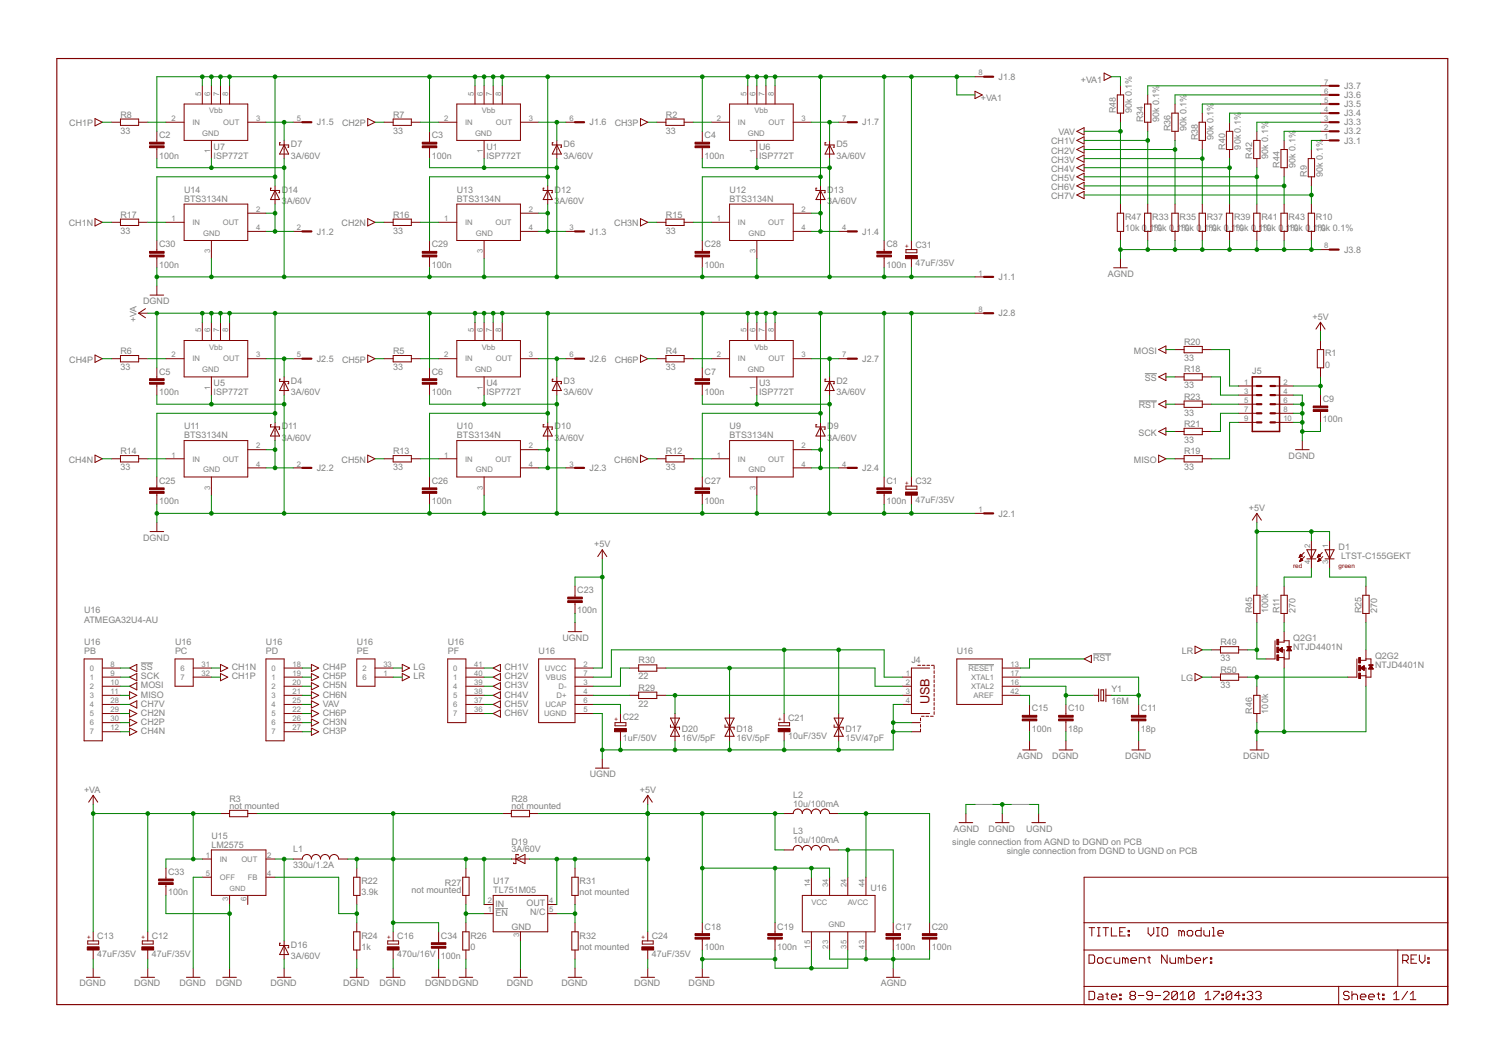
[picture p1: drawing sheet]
<svg xmlns="http://www.w3.org/2000/svg" width="420mm" height="297mm" viewBox="0 0 420 297" stroke-linecap="round" stroke-linejoin="round" font-family="sans-serif">
<defs><g id="words">
<text font-size="4" fill="#800000" x="259.7" y="196.7" transform="rotate(-90 259.7 196.7)">USB</text>
<g font-size="2.8" fill="#808080">
<text x="279" y="22.3">J1.8</text>
<text x="301.9" y="23.2">+VA1</text>
<text x="274" y="28.3">+VA1</text>
<text x="375.5" y="29.9">J3.5</text>
<text x="375.5" y="27.4">J3.6</text>
<text x="375.5" y="24.8">J3.7</text>
<text x="19.4" y="35.3">CH1P</text>
<text x="33.7" y="32.8">R8</text>
<text x="88.5" y="35">J1.5</text>
<text x="95.6" y="35.3">CH2P</text>
<text x="109.8" y="32.8">R7</text>
<text x="164.7" y="35">J1.6</text>
<text x="171.7" y="35.3">CH3P</text>
<text x="186" y="32.8">R2</text>
<text x="240.9" y="35">J1.7</text>
<text x="311.7" y="31.6" transform="rotate(-90 311.7 31.6)">R48</text>
<text x="316.2" y="31.6" transform="rotate(-90 316.2 31.6)">90k 0.1%</text>
<text x="319.4" y="34.1" transform="rotate(-90 319.4 34.1)">R34</text>
<text x="323.8" y="34.1" transform="rotate(-90 323.8 34.1)">90k 0.1%</text>
<text x="375.5" y="35">J3.3</text>
<text x="375.5" y="32.5">J3.4</text>
<text x="33.7" y="37.3">33</text>
<text x="44.4" y="38.6">C2</text>
<text x="59.7" y="41.7">U7</text>
<text x="81.3" y="41.1">D7</text>
<text x="109.8" y="37.3">33</text>
<text x="120.6" y="38.6">C3</text>
<text x="135.9" y="41.7">U1</text>
<text x="157.5" y="41.1">D6</text>
<text x="186" y="37.3">33</text>
<text x="196.8" y="38.6">C4</text>
<text x="212.1" y="41.7">U6</text>
<text x="233.7" y="41.1">D5</text>
<text x="293.6" y="40.3">CH1V</text>
<text x="295.7" y="37.8">VAV</text>
<text x="327" y="36.7" transform="rotate(-90 327 36.7)">R36</text>
<text x="331.4" y="36.7" transform="rotate(-90 331.4 36.7)">90k 0.1%</text>
<text x="334.6" y="39.2" transform="rotate(-90 334.6 39.2)">R38</text>
<text x="339" y="39.2" transform="rotate(-90 339 39.2)">90k 0.1%</text>
<text x="342.2" y="41.7" transform="rotate(-90 342.2 41.7)">R40</text>
<text x="346.7" y="41.7" transform="rotate(-90 346.7 41.7)">90k 0.1%</text>
<text x="375.5" y="40.1">J3.1</text>
<text x="375.5" y="37.5">J3.2</text>
<text x="44.4" y="44.3">100n</text>
<text x="59.7" y="44.3">ISP772T</text>
<text x="81.3" y="44.3">3A/60V</text>
<text x="120.6" y="44.3">100n</text>
<text x="135.9" y="44.3">ISP772T</text>
<text x="157.5" y="44.3">3A/60V</text>
<text x="196.8" y="44.3">100n</text>
<text x="212.1" y="44.3">ISP772T</text>
<text x="233.7" y="44.3">3A/60V</text>
<text x="293.6" y="42.9">CH2V</text>
<text x="293.6" y="45.4">CH3V</text>
<text x="293.6" y="48">CH4V</text>
<text x="349.8" y="44.3" transform="rotate(-90 349.8 44.3)">R42</text>
<text x="354.3" y="44.3" transform="rotate(-90 354.3 44.3)">90k 0.1%</text>
<text x="357.5" y="46.8" transform="rotate(-90 357.5 46.8)">R44</text>
<text x="361.9" y="46.8" transform="rotate(-90 361.9 46.8)">90k 0.1%</text>
<text x="51.4" y="53.8">U14</text>
<text x="78.7" y="53.8">D14</text>
<text x="127.6" y="53.8">U13</text>
<text x="154.9" y="53.8">D12</text>
<text x="203.8" y="53.8">U12</text>
<text x="231.1" y="53.8">D13</text>
<text x="293.6" y="50.5">CH5V</text>
<text x="293.6" y="53">CH6V</text>
<text x="365.1" y="49.4" transform="rotate(-90 365.1 49.4)">R9</text>
<text x="369.5" y="49.4" transform="rotate(-90 369.5 49.4)">90k 0.1%</text>
<text x="51.4" y="56.3">BTS3134N</text>
<text x="78.7" y="57">3</text>
<text x="80.1" y="57">A/60V</text>
<text x="127.6" y="56.3">BTS3134N</text>
<text x="154.9" y="57">3</text>
<text x="156.3" y="57">A/60V</text>
<text x="203.8" y="56.3">BTS3134N</text>
<text x="231.1" y="57">3</text>
<text x="232.5" y="57">A/60V</text>
<text x="293.6" y="55.6">CH7V</text>
<text x="19.2" y="63.2">CH1N</text>
<text x="33.7" y="65.2">33</text>
<text x="33.7" y="60.8">R17</text>
<text x="88.5" y="65.5">J1.2</text>
<text x="95.4" y="63.2">CH2N</text>
<text x="109.8" y="65.2">33</text>
<text x="109.8" y="60.8">R16</text>
<text x="164.7" y="65.5">J1.3</text>
<text x="171.6" y="63.2">CH3N</text>
<text x="186" y="65.2">33</text>
<text x="186" y="60.8">R15</text>
<text x="240.9" y="65.5">J1.4</text>
<text x="314.3" y="64.6">10k 0</text>
<text x="314.3" y="61.4">R47</text>
<text x="320.4" y="64.6">.11%</text>
<text x="321.9" y="61.4">R33</text>
<text x="323.3" y="64.6">0k 0</text>
<text x="328" y="64.6">.11%</text>
<text x="329.5" y="61.4">R35</text>
<text x="330.9" y="64.6">0k 0</text>
<text x="335.7" y="64.6">.11%</text>
<text x="337.1" y="61.4">R37</text>
<text x="338.5" y="64.6">0k 0</text>
<text x="343.3" y="64.6">.11%</text>
<text x="344.8" y="61.4">R39</text>
<text x="346.2" y="64.6">0k 0</text>
<text x="350.9" y="64.6">.11%</text>
<text x="352.4" y="61.4">R41</text>
<text x="353.8" y="64.6">0k 0</text>
<text x="358.5" y="64.6">.11%</text>
<text x="360" y="61.4">R43</text>
<text x="361.4" y="64.6">0k 0</text>
<text x="366.1" y="64.6">.11%</text>
<text x="367.6" y="61.4">R10</text>
<text x="369" y="64.6">0k 0.1%</text>
<text x="44.4" y="69">C30</text>
<text x="120.6" y="69">C29</text>
<text x="196.8" y="69">C28</text>
<text x="247.6" y="69">C8</text>
<text x="255.7" y="69.2">C31</text>
<text x="375.5" y="70.6">J3.8</text>
<text x="44.4" y="74.8">100n</text>
<text x="120.6" y="74.8">100n</text>
<text x="196.8" y="74.8">100n</text>
<text x="247.6" y="74.8">100n</text>
<text x="255.7" y="74.3">47uF/35V</text>
<text x="309.5" y="77.3">AGND</text>
<text x="279" y="78.2">J1.1</text>
<text x="38.1" y="90" transform="rotate(-90 38.1 90)">+VA</text>
<text x="40" y="84.9">DGND</text>
<text x="279" y="88.3">J2.8</text>
<text x="366.7" y="89.4">+5V</text>
<text x="19.4" y="101.3">CH4P</text>
<text x="33.7" y="98.9">R6</text>
<text x="88.5" y="101">J2.5</text>
<text x="95.6" y="101.3">CH5P</text>
<text x="109.8" y="98.9">R5</text>
<text x="164.7" y="101">J2.6</text>
<text x="171.7" y="101.3">CH6P</text>
<text x="186" y="98.9">R4</text>
<text x="240.9" y="101">J2.7</text>
<text x="316.8" y="98.8">MOSI</text>
<text x="330.8" y="100.8">33</text>
<text x="330.8" y="96.3">R20</text>
<text x="370.2" y="99.5">R1</text>
<text x="33.7" y="103.3">33</text>
<text x="44.4" y="104.6">C5</text>
<text x="59.7" y="107.8">U5</text>
<text x="81.3" y="107.1">D4</text>
<text x="109.8" y="103.3">33</text>
<text x="120.6" y="104.6">C6</text>
<text x="135.9" y="107.8">U4</text>
<text x="157.5" y="107.1">D3</text>
<text x="186" y="103.3">33</text>
<text x="196.8" y="104.6">C7</text>
<text x="212.1" y="107.8">U3</text>
<text x="233.7" y="107.1">D2</text>
<text x="319.8" y="106.4">SS</text>
<text x="330.8" y="104">R18</text>
<text x="349.8" y="104.5">J5</text>
<text x="370.2" y="102.7">0</text>
<text x="44.4" y="110.3">100n</text>
<text x="59.7" y="110.3">ISP772T</text>
<text x="81.3" y="110.3">3A/60V</text>
<text x="120.6" y="110.3">100n</text>
<text x="135.9" y="110.3">ISP772T</text>
<text x="157.5" y="110.3">3A/60V</text>
<text x="196.8" y="110.3">100n</text>
<text x="212.1" y="110.3">ISP772T</text>
<text x="233.7" y="110.3">3A/60V</text>
<text x="318.2" y="114">RST</text>
<text x="330.8" y="111.6">R23</text>
<text x="330.8" y="108.4">33</text>
<text x="369.5" y="112.2">C9</text>
<text x="51.4" y="119.8">U11</text>
<text x="78.7" y="119.8">D11</text>
<text x="127.6" y="119.8">U10</text>
<text x="154.9" y="119.8">D10</text>
<text x="203.8" y="119.8">U9</text>
<text x="231.1" y="119.8">D9</text>
<text x="330.8" y="119.2">R21</text>
<text x="330.8" y="116">33</text>
<text x="369.5" y="117.9">100n</text>
<text x="51.4" y="122.4">BTS3134N</text>
<text x="78.7" y="123">3</text>
<text x="80.1" y="123">A/60V</text>
<text x="127.6" y="122.4">BTS3134N</text>
<text x="154.9" y="123">3</text>
<text x="156.3" y="123">A/60V</text>
<text x="203.8" y="122.4">BTS3134N</text>
<text x="231.1" y="123">3</text>
<text x="232.5" y="123">A/60V</text>
<text x="318" y="121.6">SCK</text>
<text x="330.8" y="123.6">33</text>
<text x="19.2" y="129.2">CH4N</text>
<text x="33.7" y="131.3">33</text>
<text x="33.7" y="126.8">R14</text>
<text x="88.5" y="131.5">J2.2</text>
<text x="95.4" y="129.2">CH5N</text>
<text x="109.8" y="131.3">33</text>
<text x="109.8" y="126.8">R13</text>
<text x="164.7" y="131.5">J2.3</text>
<text x="171.6" y="129.2">CH6N</text>
<text x="186" y="131.3">33</text>
<text x="186" y="126.8">R12</text>
<text x="240.9" y="131.5">J2.4</text>
<text x="316.8" y="129.2">MISO</text>
<text x="330.8" y="131.3">33</text>
<text x="330.8" y="126.8">R19</text>
<text x="360" y="128.1">DGND</text>
<text x="44.4" y="135.1">C25</text>
<text x="120.6" y="135.1">C26</text>
<text x="196.8" y="135.1">C27</text>
<text x="247.6" y="135.1">C1</text>
<text x="255.7" y="135.2">C32</text>
<text x="44.4" y="140.8">100n</text>
<text x="120.6" y="140.8">100n</text>
<text x="196.8" y="140.8">100n</text>
<text x="247.6" y="140.8">100n</text>
<text x="255.7" y="140.3">47uF/35V</text>
<text x="348.9" y="142.7">+5V</text>
<text x="279" y="144.2">J2.1</text>
<text x="40" y="150.9">DGND</text>
<text x="166" y="152.8">+5V</text>
<text x="374" y="153.5">D1</text>
<text x="374.7" y="156">LTST-C155GEKT</text>
<text x="161.3" y="165.5">C23</text>
<text x="23.5" y="173.8">ATMEGA32U4-AU</text>
<text x="23.5" y="171.3">U16</text>
<text x="161.3" y="171.3">100n</text>
<text x="349.8" y="171.3" transform="rotate(-90 349.8 171.3)">R45</text>
<text x="354.3" y="171.3" transform="rotate(-90 354.3 171.3)">100k</text>
<text x="357.5" y="171.3" transform="rotate(-90 357.5 171.3)">R11</text>
<text x="361.9" y="171.3" transform="rotate(-90 361.9 171.3)">270</text>
<text x="380.3" y="171.3" transform="rotate(-90 380.3 171.3)">R25</text>
<text x="384.8" y="171.3" transform="rotate(-90 384.8 171.3)">270</text>
<text x="157.1" y="178.9">UGND</text>
<text x="361.3" y="178.9">Q2G1</text>
<text x="23.5" y="182.7">PB</text>
<text x="23.5" y="180.1">U16</text>
<text x="48.9" y="182.7">PC</text>
<text x="48.9" y="180.1">U16</text>
<text x="74.3" y="182.7">PD</text>
<text x="74.3" y="180.1">U16</text>
<text x="99.7" y="182.7">PE</text>
<text x="99.7" y="180.1">U16</text>
<text x="125.1" y="182.7">PF</text>
<text x="125.1" y="180.1">U16</text>
<text x="150.5" y="182.7">U16</text>
<text x="178.4" y="185.2">R30</text>
<text x="254.6" y="185.2">J4</text>
<text x="267.3" y="182.7">U16</text>
<text x="305.4" y="184.6">RST</text>
<text x="330.1" y="182.6">LR</text>
<text x="341" y="184.6">33</text>
<text x="341" y="180.1">R49</text>
<text x="361.3" y="181.4">NTJD4401N</text>
<text x="384.1" y="184">Q2G2</text>
<text x="39.4" y="187.1">SS</text>
<text x="39.4" y="189.7">SCK</text>
<text x="64.8" y="187.1">CH1N</text>
<text x="64.8" y="189.7">CH1P</text>
<text x="90.2" y="187.1">CH4P</text>
<text x="90.2" y="189.7">CH5P</text>
<text x="115.6" y="189.7">LR</text>
<text x="115.6" y="187.1">LG</text>
<text x="141" y="187.1">CH1V</text>
<text x="141" y="189.7">CH2V</text>
<text x="178.4" y="189.7">22</text>
<text x="330" y="190.2">LG</text>
<text x="341" y="187.8">R50</text>
<text x="384.1" y="186.5">NTJD4401N</text>
<text x="39.4" y="197.3">CH7V</text>
<text x="39.4" y="192.2">MOSI</text>
<text x="39.4" y="194.7">MISO</text>
<text x="90.2" y="192.2">CH5N</text>
<text x="90.2" y="194.7">CH6N</text>
<text x="90.2" y="197.3">VAV</text>
<text x="141" y="192.2">CH3V</text>
<text x="141" y="194.7">CH4V</text>
<text x="141" y="197.3">CH5V</text>
<text x="178.4" y="197.3">22</text>
<text x="178.4" y="192.8">R29</text>
<text x="310.5" y="196.7">16M</text>
<text x="310.5" y="193.1">Y1</text>
<text x="341" y="192.2">33</text>
<text x="39.4" y="202.4">CH2P</text>
<text x="39.4" y="199.8">CH2N</text>
<text x="90.2" y="202.4">CH3N</text>
<text x="90.2" y="199.8">CH6P</text>
<text x="141" y="199.8">CH6V</text>
<text x="174" y="201.1">C22</text>
<text x="220.2" y="201.2">C21</text>
<text x="288.3" y="198.6">C15</text>
<text x="298.4" y="198.6">C10</text>
<text x="318.7" y="198.6">C11</text>
<text x="349.8" y="199.2" transform="rotate(-90 349.8 199.2)">R46</text>
<text x="354.3" y="199.2" transform="rotate(-90 354.3 199.2)">100k</text>
<text x="39.4" y="204.9">CH4N</text>
<text x="90.2" y="204.9">CH3P</text>
<text x="174" y="206.8">1uF/50V</text>
<text x="190.5" y="206.8">16V/5pF</text>
<text x="190.5" y="204.3">D20</text>
<text x="205.7" y="206.8">16V/5pF</text>
<text x="205.7" y="204.3">D18</text>
<text x="220.2" y="206.3">10uF/35V</text>
<text x="236.2" y="206.8">15V/47pF</text>
<text x="236.2" y="204.3">D17</text>
<text x="288.3" y="204.3">100n</text>
<text x="298.4" y="204.3">18p</text>
<text x="318.7" y="204.3">18p</text>
<text x="284.1" y="211.9">AGND</text>
<text x="294" y="211.9">DGND</text>
<text x="314.3" y="211.9">DGND</text>
<text x="347.3" y="211.9">DGND</text>
<text x="23.5" y="221.4">+VA</text>
<text x="164.8" y="217">UGND</text>
<text x="178.7" y="221.4">+5V</text>
<text x="64.1" y="225.9">not mounted</text>
<text x="64.1" y="224">R3</text>
<text x="142.9" y="225.9">not mounted</text>
<text x="142.9" y="224">R28</text>
<text x="221.6" y="225.2">10u/100mA</text>
<text x="221.6" y="222.7">L2</text>
<text x="221.6" y="232.8">L3</text>
<text x="266.3" y="232.2">AGND</text>
<text x="276.2" y="232.2">DGND</text>
<text x="286.7" y="232.2">UGND</text>
<text x="59" y="236.6">LM2575</text>
<text x="59" y="234.1">U15</text>
<text x="81.9" y="237.9">L1</text>
<text x="142.9" y="237.9">3A/60V</text>
<text x="142.9" y="236">D19</text>
<text x="221.6" y="235.4">10u/100mA</text>
<text x="266" y="235.8">single connection from AGND to DGND on PCB</text>
<text x="281.3" y="238.3">single connection from DGND to UGND on PCB</text>
<text x="47" y="244.3">C33</text>
<text x="81.9" y="242.4">330u/1.2A</text>
<text x="47" y="250">100n</text>
<text x="101" y="250">3.9k</text>
<text x="101" y="246.8">R22</text>
<text x="114.9" y="249.2">not mounted</text>
<text x="124.3" y="247.3">R27</text>
<text x="137.8" y="249.3">TL751M05</text>
<text x="137.8" y="246.8">U17</text>
<text x="161.9" y="250">not mounted</text>
<text x="161.9" y="246.8">R31</text>
<text x="243.2" y="248.7">U16</text>
<text x="138.4" y="253.2">IN</text>
<text x="138.4" y="255.7">EN</text>
<text x="147.1" y="253">OUT</text>
<text x="148.1" y="255.6">N/C</text>
<text x="27.2" y="262.2">C13</text>
<text x="42.4" y="262.2">C12</text>
<text x="101" y="262">R24</text>
<text x="111" y="262.2">C16</text>
<text x="123.2" y="262">C34</text>
<text x="131.4" y="262">R26</text>
<text x="142.9" y="259.5">GND</text>
<text x="161.9" y="262">R32</text>
<text x="182.1" y="262.2">C24</text>
<text x="196.8" y="259.5">C18</text>
<text x="217.1" y="259.5">C19</text>
<text x="250.2" y="259.5">C17</text>
<text x="260.3" y="259.5">C20</text>
<text x="27.2" y="267.3">47uF/35V</text>
<text x="42.4" y="267.3">47uF/35V</text>
<text x="81.3" y="267.8">3A/60V</text>
<text x="81.3" y="264.6">D16</text>
<text x="101" y="265.2">1k</text>
<text x="111" y="267.3">470u/16V</text>
<text x="123.2" y="267.8">100n</text>
<text x="131.4" y="265.2">0</text>
<text x="161.9" y="265.2">not mounted</text>
<text x="182.1" y="267.3">47uF/35V</text>
<text x="196.8" y="265.2">100n</text>
<text x="217.1" y="265.2">100n</text>
<text x="250.2" y="265.2">100n</text>
<text x="260.3" y="265.2">100n</text>
<text x="22.2" y="275.4">DGND</text>
<text x="37.5" y="275.4">DGND</text>
<text x="50.2" y="275.4">DGND</text>
<text x="60.3" y="275.4">DGND</text>
<text x="75.6" y="275.4">DGND</text>
<text x="95.9" y="275.4">DGND</text>
<text x="106" y="275.4">DGND</text>
<text x="118.7" y="275.4">DGNDDGND</text>
<text x="141.6" y="275.4">DGND</text>
<text x="156.8" y="275.4">DGND</text>
<text x="177.1" y="275.4">DGND</text>
<text x="192.4" y="275.4">DGND</text>
<text x="246" y="275.4">AGND</text>
</g>
<g font-size="2.4" fill="#808080">
<text x="273.4" y="21.1">8</text>
<text x="369.9" y="23.6">7</text>
<text x="56.2" y="26.7" transform="rotate(-90 56.2 26.7)">5</text>
<text x="58.7" y="26.7" transform="rotate(-90 58.7 26.7)">6</text>
<text x="61.2" y="26.7" transform="rotate(-90 61.2 26.7)">7</text>
<text x="63.8" y="26.7" transform="rotate(-90 63.8 26.7)">8</text>
<text x="132.3" y="26.7" transform="rotate(-90 132.3 26.7)">5</text>
<text x="134.9" y="26.7" transform="rotate(-90 134.9 26.7)">6</text>
<text x="137.4" y="26.7" transform="rotate(-90 137.4 26.7)">7</text>
<text x="140" y="26.7" transform="rotate(-90 140 26.7)">8</text>
<text x="208.5" y="26.7" transform="rotate(-90 208.5 26.7)">5</text>
<text x="211.1" y="26.7" transform="rotate(-90 211.1 26.7)">6</text>
<text x="213.6" y="26.7" transform="rotate(-90 213.6 26.7)">7</text>
<text x="216.2" y="26.7" transform="rotate(-90 216.2 26.7)">8</text>
<text x="369.9" y="28.7">5</text>
<text x="369.9" y="26.1">6</text>
<text x="47.9" y="33.8">2</text>
<text x="53.8" y="34.9">IN</text>
<text x="58.4" y="31.6">Vbb</text>
<text x="62.3" y="34.9">OUT</text>
<text x="71.5" y="33.8">3</text>
<text x="82.9" y="33.8">5</text>
<text x="124.1" y="33.8">2</text>
<text x="130" y="34.9">IN</text>
<text x="134.6" y="31.6">Vbb</text>
<text x="138.5" y="34.9">OUT</text>
<text x="147.7" y="33.8">3</text>
<text x="159.1" y="33.8">6</text>
<text x="200.3" y="33.8">2</text>
<text x="206.1" y="34.9">IN</text>
<text x="210.8" y="31.6">Vbb</text>
<text x="214.7" y="34.9">OUT</text>
<text x="223.9" y="33.8">3</text>
<text x="235.3" y="33.8">7</text>
<text x="369.9" y="33.8">3</text>
<text x="369.9" y="31.2">4</text>
<text x="56.5" y="37.9">GND</text>
<text x="132.7" y="37.9">GND</text>
<text x="208.9" y="37.9">GND</text>
<text x="369.9" y="38.8">1</text>
<text x="369.9" y="36.3">2</text>
<text x="58.7" y="42.7" transform="rotate(-90 58.7 42.7)">1</text>
<text x="134.9" y="42.7" transform="rotate(-90 134.9 42.7)">1</text>
<text x="211.1" y="42.7" transform="rotate(-90 211.1 42.7)">1</text>
<text x="71.5" y="59.2">2</text>
<text x="147.7" y="59.2">2</text>
<text x="223.9" y="59.2">2</text>
<text x="47.9" y="61.7">1</text>
<text x="53.8" y="62.8">IN</text>
<text x="56.8" y="65.9">GND</text>
<text x="62.2" y="62.8">OUT</text>
<text x="71.5" y="64.2">4</text>
<text x="82.9" y="64.2">2</text>
<text x="124.1" y="61.7">1</text>
<text x="130" y="62.8">IN</text>
<text x="133" y="65.9">GND</text>
<text x="138.4" y="62.8">OUT</text>
<text x="147.7" y="64.2">4</text>
<text x="159.1" y="64.2">3</text>
<text x="200.3" y="61.7">1</text>
<text x="206.1" y="62.8">IN</text>
<text x="209.1" y="65.9">GND</text>
<text x="214.6" y="62.8">OUT</text>
<text x="223.9" y="64.2">4</text>
<text x="235.3" y="64.2">4</text>
<text x="58.7" y="70.7" transform="rotate(-90 58.7 70.7)">3</text>
<text x="134.9" y="70.7" transform="rotate(-90 134.9 70.7)">3</text>
<text x="211.1" y="70.7" transform="rotate(-90 211.1 70.7)">3</text>
<text x="369.9" y="69.3">8</text>
<text x="273.4" y="76.9">1</text>
<text x="273.4" y="87.1">8</text>
<text x="56.2" y="92.7" transform="rotate(-90 56.2 92.7)">5</text>
<text x="58.7" y="92.7" transform="rotate(-90 58.7 92.7)">6</text>
<text x="61.2" y="92.7" transform="rotate(-90 61.2 92.7)">7</text>
<text x="63.8" y="92.7" transform="rotate(-90 63.8 92.7)">8</text>
<text x="132.3" y="92.7" transform="rotate(-90 132.3 92.7)">5</text>
<text x="134.9" y="92.7" transform="rotate(-90 134.9 92.7)">6</text>
<text x="137.4" y="92.7" transform="rotate(-90 137.4 92.7)">7</text>
<text x="140" y="92.7" transform="rotate(-90 140 92.7)">8</text>
<text x="208.5" y="92.7" transform="rotate(-90 208.5 92.7)">5</text>
<text x="211.1" y="92.7" transform="rotate(-90 211.1 92.7)">6</text>
<text x="213.6" y="92.7" transform="rotate(-90 213.6 92.7)">7</text>
<text x="216.2" y="92.7" transform="rotate(-90 216.2 92.7)">8</text>
<text x="47.9" y="99.8">2</text>
<text x="53.8" y="100.9">IN</text>
<text x="58.4" y="97.6">Vbb</text>
<text x="62.3" y="100.9">OUT</text>
<text x="71.5" y="99.8">3</text>
<text x="82.9" y="99.8">5</text>
<text x="124.1" y="99.8">2</text>
<text x="130" y="100.9">IN</text>
<text x="134.6" y="97.6">Vbb</text>
<text x="138.5" y="100.9">OUT</text>
<text x="147.7" y="99.8">3</text>
<text x="159.1" y="99.8">6</text>
<text x="200.3" y="99.8">2</text>
<text x="206.1" y="100.9">IN</text>
<text x="210.8" y="97.6">Vbb</text>
<text x="214.7" y="100.9">OUT</text>
<text x="223.9" y="99.8">3</text>
<text x="235.3" y="99.8">7</text>
<text x="56.5" y="104">GND</text>
<text x="132.7" y="104">GND</text>
<text x="208.9" y="104">GND</text>
<text x="347.6" y="107.4">1</text>
<text x="358.5" y="107.4">2</text>
<text x="58.7" y="108.7" transform="rotate(-90 58.7 108.7)">1</text>
<text x="134.9" y="108.7" transform="rotate(-90 134.9 108.7)">1</text>
<text x="211.1" y="108.7" transform="rotate(-90 211.1 108.7)">1</text>
<text x="347.6" y="110">3</text>
<text x="347.6" y="112.5">5</text>
<text x="358.5" y="110">4</text>
<text x="358.5" y="112.5">6</text>
<text x="347.6" y="115">7</text>
<text x="347.6" y="117.6">9</text>
<text x="358.5" y="115">8</text>
<text x="358.5" y="117.6">10</text>
<text x="71.5" y="125.2">2</text>
<text x="147.7" y="125.2">2</text>
<text x="223.9" y="125.2">2</text>
<text x="47.9" y="127.7">1</text>
<text x="53.8" y="128.8">IN</text>
<text x="56.8" y="131.9">GND</text>
<text x="62.2" y="128.8">OUT</text>
<text x="71.5" y="130.3">4</text>
<text x="82.9" y="130.3">2</text>
<text x="124.1" y="127.7">1</text>
<text x="130" y="128.8">IN</text>
<text x="133" y="131.9">GND</text>
<text x="138.4" y="128.8">OUT</text>
<text x="147.7" y="130.3">4</text>
<text x="159.1" y="130.3">3</text>
<text x="200.3" y="127.7">1</text>
<text x="206.1" y="128.8">IN</text>
<text x="209.1" y="131.9">GND</text>
<text x="214.6" y="128.8">OUT</text>
<text x="223.9" y="130.3">4</text>
<text x="235.3" y="130.3">4</text>
<text x="58.7" y="136.7" transform="rotate(-90 58.7 136.7)">3</text>
<text x="134.9" y="136.7" transform="rotate(-90 134.9 136.7)">3</text>
<text x="211.1" y="136.7" transform="rotate(-90 211.1 136.7)">3</text>
<text x="273.4" y="143">1</text>
<text x="366" y="153.1" transform="rotate(-90 366 153.1)">2</text>
<text x="371.1" y="153.1" transform="rotate(-90 371.1 153.1)">1</text>
<text x="366" y="157.6" transform="rotate(-90 366 157.6)">4</text>
<text x="371.1" y="157.6" transform="rotate(-90 371.1 157.6)">3</text>
<text x="25.1" y="187.3">0</text>
<text x="25.1" y="189.8">1</text>
<text x="30.9" y="186.1">8</text>
<text x="30.9" y="188.7">9</text>
<text x="30.9" y="191.2">10</text>
<text x="50.4" y="187.3">6</text>
<text x="50.4" y="189.8">7</text>
<text x="56.3" y="186.1">31</text>
<text x="56.3" y="188.7">32</text>
<text x="75.8" y="187.3">0</text>
<text x="75.8" y="189.8">1</text>
<text x="81.7" y="186.1">18</text>
<text x="81.7" y="188.7">19</text>
<text x="81.7" y="191.2">20</text>
<text x="101.2" y="187.3">2</text>
<text x="101.2" y="189.8">6</text>
<text x="107.1" y="186.1">33</text>
<text x="107.1" y="188.7">1</text>
<text x="126.6" y="187.3">0</text>
<text x="126.6" y="189.8">1</text>
<text x="132.5" y="186.1">41</text>
<text x="132.5" y="188.7">40</text>
<text x="132.5" y="191.2">39</text>
<text x="152.2" y="187.3">UVCC</text>
<text x="152.5" y="189.8">VBUS</text>
<text x="163" y="186.1">2</text>
<text x="163" y="191.2">3</text>
<text x="163" y="188.7">7</text>
<text x="253.1" y="188.7">1</text>
<text x="253.1" y="191.2">2</text>
<text x="270.6" y="187.3">RESET</text>
<text x="271.3" y="189.8">XTAL1</text>
<text x="282.3" y="186.1">13</text>
<text x="282.3" y="188.7">17</text>
<text x="282.3" y="191.2">16</text>
<text x="25.1" y="192.3">2</text>
<text x="25.1" y="194.9">3</text>
<text x="25.1" y="197.4">4</text>
<text x="30.9" y="193.8">11</text>
<text x="30.9" y="196.3">28</text>
<text x="75.8" y="192.3">2</text>
<text x="75.8" y="194.9">3</text>
<text x="75.8" y="197.4">4</text>
<text x="81.7" y="193.8">21</text>
<text x="81.7" y="196.3">25</text>
<text x="126.6" y="192.3">4</text>
<text x="126.6" y="194.9">5</text>
<text x="126.6" y="197.4">6</text>
<text x="132.5" y="193.8">38</text>
<text x="132.5" y="196.3">37</text>
<text x="152.4" y="197.4">UCAP</text>
<text x="155.5" y="194.9">D+</text>
<text x="156" y="192.3">D-</text>
<text x="163" y="193.8">4</text>
<text x="163" y="196.3">6</text>
<text x="253.1" y="193.8">3</text>
<text x="253.1" y="196.3">4</text>
<text x="271.3" y="192.3">XTAL2</text>
<text x="272" y="194.9">AREF</text>
<text x="282.3" y="193.8">42</text>
<text x="25.1" y="200">5</text>
<text x="25.1" y="202.5">6</text>
<text x="30.9" y="198.8">29</text>
<text x="30.9" y="201.4">30</text>
<text x="30.9" y="203.9">12</text>
<text x="75.8" y="200">5</text>
<text x="75.8" y="202.5">6</text>
<text x="81.7" y="198.8">22</text>
<text x="81.7" y="201.4">26</text>
<text x="81.7" y="203.9">27</text>
<text x="126.6" y="200">7</text>
<text x="132.5" y="198.8">36</text>
<text x="152" y="200">UGND</text>
<text x="163" y="198.8">5</text>
<text x="25.1" y="205">7</text>
<text x="75.8" y="205">7</text>
<text x="57.5" y="239.5">1</text>
<text x="74.6" y="239.5">2</text>
<text x="57.5" y="244.5">5</text>
<text x="61.4" y="240.6">IN</text>
<text x="61.4" y="245.7">OFF</text>
<text x="67.4" y="240.6">OUT</text>
<text x="69.2" y="245.7">FB</text>
<text x="74.6" y="244.5">4</text>
<text x="63.8" y="251.5" transform="rotate(-90 63.8 251.5)">3</text>
<text x="68.9" y="251.5" transform="rotate(-90 68.9 251.5)">6</text>
<text x="226.3" y="247.6" transform="rotate(-90 226.3 247.6)">14</text>
<text x="231.4" y="247.6" transform="rotate(-90 231.4 247.6)">34</text>
<text x="236.5" y="247.6" transform="rotate(-90 236.5 247.6)">24</text>
<text x="241.5" y="247.6" transform="rotate(-90 241.5 247.6)">44</text>
<text x="136.2" y="252.2">2</text>
<text x="136.2" y="254.7">1</text>
<text x="153.4" y="252.2">4</text>
<text x="153.4" y="254.7">5</text>
<text x="226.7" y="252.5">VCC</text>
<text x="236.8" y="252.5">AVCC</text>
<text x="145" y="261.7" transform="rotate(-90 145 261.7)">3</text>
<text x="231.4" y="258.9">GND</text>
<text x="226.3" y="264.8" transform="rotate(-90 226.3 264.8)">15</text>
<text x="231.4" y="264.8" transform="rotate(-90 231.4 264.8)">23</text>
<text x="236.5" y="264.8" transform="rotate(-90 236.5 264.8)">35</text>
<text x="241.5" y="264.8" transform="rotate(-90 241.5 264.8)">43</text>
</g>
<text font-size="2.2" fill="#808080" x="64.1" y="248.7">GND</text>
<g font-size="2" fill="#800000">
<text x="254" y="69.3" transform="rotate(-90 254 69.3)">+</text>
<text x="254" y="135.3" transform="rotate(-90 254 135.3)">+</text>
<text x="361.3" y="158.6">red</text>
<text x="374" y="158.6">green</text>
<text x="172.8" y="201.3" transform="rotate(-90 172.8 201.3)">+</text>
<text x="218.5" y="201.3" transform="rotate(-90 218.5 201.3)">+</text>
<text x="25.4" y="262.3" transform="rotate(-90 25.4 262.3)">+</text>
<text x="40.7" y="262.3" transform="rotate(-90 40.7 262.3)">+</text>
<text x="109.3" y="262.3" transform="rotate(-90 109.3 262.3)">+</text>
<text x="180.4" y="262.3" transform="rotate(-90 180.4 262.3)">+</text>
</g>
</g></defs>
<g fill="#808080" stroke="#808080" stroke-width=".28">
<path d="M272.4 224.6h5.1z"/>
<path d="M282.5 224.6h5.1z"/>
<path d="M270.6 185.5h7.1z"/>
<path d="M138.4 253.6h3.5z"/>
<path d="M39.4 185.1h3.3z"/>
<path d="M319.8 104.3h3.4z"/>
<path d="M305.4 182.5h5z"/>
<path d="M318.2 111.9h5z"/>
</g>
<g fill="#800000" stroke="#800000" stroke-width=".32">
<path d="M15.9 16.3v264.2z"/>
<path d="M15.9 280.5h388.6z"/>
<path d="M404.5 16.3v264.2z"/>
<path d="M15.9 16.3h388.6z"/>
</g>
<g fill="#800000" stroke="#800000" stroke-width=".28">
<path d="M302.9 280.5h71.1z"/>
<path d="M390.5 265.2h14z"/>
<path d="M302.9 275.4v5.1z"/>
<path d="M304.2 276.8v2.3z"/>
<path d="M304.2 279.1h1.2z"/>
<path d="M305.4 279.1l.4-.4z"/>
<path d="M305.8 277.1v1.6z"/>
<path d="M305.4 276.8l.4 .3z"/>
<path d="M304.2 276.8h1.2z"/>
<path d="M307 277.5h.7z"/>
<path d="M307.7 277.5l.4 .4z"/>
<path d="M308.1 277.9v1.2z"/>
<path d="M307 279.1h1.1z"/>
<path d="M306.6 278.7l.4 .4z"/>
<path d="M307 278.3l-.4 .4z"/>
<path d="M307 278.3h1.1z"/>
<path d="M309.3 277.1v1.6z"/>
<path d="M309.3 278.7l.4 .4z"/>
<path d="M308.9 277.5h.8z"/>
<path d="M310.9 279.1h.7z"/>
<path d="M310.5 278.7l.4 .4z"/>
<path d="M310.5 277.9v.8z"/>
<path d="M310.5 277.9l.4-.4z"/>
<path d="M310.9 277.5h.7z"/>
<path d="M311.6 277.5l.4 .4z"/>
<path d="M312 277.9v.4z"/>
<path d="M310.5 278.3h1.5z"/>
<path d="M312.8 277.5h.4z"/>
<path d="M313.2 277.5v.4z"/>
<path d="M312.8 277.9h.4z"/>
<path d="M312.8 277.5v.4z"/>
<path d="M312.8 278.7h.4z"/>
<path d="M313.2 278.7v.4z"/>
<path d="M312.8 279.1h.4z"/>
<path d="M312.8 278.7v.4z"/>
<path d="M315.7 277.1l.3-.3z"/>
<path d="M316 276.8h.8z"/>
<path d="M316.8 276.8l.4 .3z"/>
<path d="M317.2 277.1v.4z"/>
<path d="M316.8 277.9l.4-.4z"/>
<path d="M316.8 277.9l.4 .4z"/>
<path d="M317.2 278.3v.4z"/>
<path d="M316.8 279.1l.4-.4z"/>
<path d="M316 279.1h.8z"/>
<path d="M315.7 278.7l.3 .4z"/>
<path d="M315.7 278.3v.4z"/>
<path d="M315.7 278.3l.3-.4z"/>
<path d="M315.7 277.5l.3 .4z"/>
<path d="M315.7 277.1v.4z"/>
<path d="M316 277.9h.8z"/>
<path d="M318 277.9h1.6z"/>
<path d="M320.3 278.7l.4 .4z"/>
<path d="M320.7 279.1h.8z"/>
<path d="M321.5 279.1l.4-.4z"/>
<path d="M321.9 277.1v1.6z"/>
<path d="M321.5 276.8l.4 .3z"/>
<path d="M320.7 276.8h.8z"/>
<path d="M320.7 276.8l-.4 .3z"/>
<path d="M320.3 277.1v.4z"/>
<path d="M320.3 277.5l.4 .4z"/>
<path d="M320.7 277.9h1.2z"/>
<path d="M322.7 277.9h1.5z"/>
<path d="M325 279.1h1.6z"/>
<path d="M325 279.1l1.6-1.6z"/>
<path d="M326.6 277.1v.4z"/>
<path d="M326.2 276.8l.4 .3z"/>
<path d="M325.4 276.8h.8z"/>
<path d="M325.4 276.8l-.4 .3z"/>
<path d="M327.3 277.1v1.6z"/>
<path d="M327.3 277.1l.4-.3z"/>
<path d="M327.7 276.8h.8z"/>
<path d="M328.5 276.8l.4 .3z"/>
<path d="M328.9 277.1v1.6z"/>
<path d="M328.9 278.7l-.4 .4z"/>
<path d="M327.7 279.1h.8z"/>
<path d="M327.3 278.7l.4 .4z"/>
<path d="M327.3 278.7l1.6-1.6z"/>
<path d="M329.7 277.5l.8-.7z"/>
<path d="M330.5 276.8v2.3z"/>
<path d="M329.7 279.1h1.5z"/>
<path d="M332 277.1v1.6z"/>
<path d="M332 277.1l.4-.3z"/>
<path d="M332.4 276.8h.8z"/>
<path d="M333.2 276.8l.4 .3z"/>
<path d="M333.6 277.1v1.6z"/>
<path d="M333.6 278.7l-.4 .4z"/>
<path d="M332.4 279.1h.8z"/>
<path d="M332 278.7l.4 .4z"/>
<path d="M332 278.7l1.6-1.6z"/>
<path d="M336.7 277.5l.8-.7z"/>
<path d="M337.5 276.8v2.3z"/>
<path d="M336.7 279.1h1.6z"/>
<path d="M339 276.8h1.6z"/>
<path d="M340.6 276.8v.3z"/>
<path d="M340.6 277.1l-1.6 1.6z"/>
<path d="M339 278.7v.4z"/>
<path d="M341.4 277.5h.4z"/>
<path d="M341.8 277.5v.4z"/>
<path d="M341.4 277.9h.4z"/>
<path d="M341.4 277.5v.4z"/>
<path d="M341.4 278.7h.4z"/>
<path d="M341.8 278.7v.4z"/>
<path d="M341.4 279.1h.4z"/>
<path d="M341.4 278.7v.4z"/>
<path d="M342.5 277.1v1.6z"/>
<path d="M342.5 277.1l.4-.3z"/>
<path d="M342.9 276.8h.8z"/>
<path d="M343.7 276.8l.4 .3z"/>
<path d="M344.1 277.1v1.6z"/>
<path d="M343.7 279.1l.4-.4z"/>
<path d="M342.9 279.1h.8z"/>
<path d="M342.5 278.7l.4 .4z"/>
<path d="M342.5 278.7l1.6-1.6z"/>
<path d="M346.1 276.8v2.3z"/>
<path d="M346.1 276.8l-1.2 1.1z"/>
<path d="M344.9 277.9h1.6z"/>
<path d="M347.2 277.5h.4z"/>
<path d="M347.6 277.5v.4z"/>
<path d="M347.2 277.9h.4z"/>
<path d="M347.2 277.5v.4z"/>
<path d="M347.2 278.7h.4z"/>
<path d="M347.6 278.7v.4z"/>
<path d="M347.2 279.1h.4z"/>
<path d="M347.2 278.7v.4z"/>
<path d="M348.8 276.8l-.4 .3z"/>
<path d="M348.8 276.8h.8z"/>
<path d="M349.6 276.8l.3 .3z"/>
<path d="M349.9 277.1v.4z"/>
<path d="M349.9 277.5l-.3 .4z"/>
<path d="M349.2 277.9h.4z"/>
<path d="M349.6 277.9l.3 .4z"/>
<path d="M349.9 278.3v.4z"/>
<path d="M349.9 278.7l-.3 .4z"/>
<path d="M348.8 279.1h.8z"/>
<path d="M348.4 278.7l.4 .4z"/>
<path d="M350.7 277.1l.4-.3z"/>
<path d="M351.1 276.8h.8z"/>
<path d="M351.9 276.8l.4 .3z"/>
<path d="M352.3 277.1v.4z"/>
<path d="M351.9 277.9l.4-.4z"/>
<path d="M351.5 277.9h.4z"/>
<path d="M351.9 277.9l.4 .4z"/>
<path d="M352.3 278.3v.4z"/>
<path d="M351.9 279.1l.4-.4z"/>
<path d="M351.1 279.1h.8z"/>
<path d="M350.7 278.7l.4 .4z"/>
<path d="M302.9 275.4h71.1z"/>
<path d="M302.9 265.2v10.2z"/>
<path d="M404.5 265.2v10.2z"/>
<path d="M374 275.4v5.1z"/>
<path d="M374 275.4h16.5z"/>
<path d="M374 280.5h30.5z"/>
<path d="M376.5 276.8l.4 .3z"/>
<path d="M375.7 276.8h.8z"/>
<path d="M375.7 276.8l-.4 .3z"/>
<path d="M375.3 277.1v.4z"/>
<path d="M375.3 277.5l.4 .4z"/>
<path d="M375.7 277.9h.8z"/>
<path d="M376.5 277.9l.4 .4z"/>
<path d="M376.9 278.3v.4z"/>
<path d="M376.9 278.7l-.4 .4z"/>
<path d="M375.7 279.1h.8z"/>
<path d="M375.3 278.7l.4 .4z"/>
<path d="M377.7 276.8v2.3z"/>
<path d="M377.7 277.9l.4-.4z"/>
<path d="M378.1 277.5h.7z"/>
<path d="M378.8 277.5l.4 .4z"/>
<path d="M379.2 277.9v1.2z"/>
<path d="M380.4 279.1h.8z"/>
<path d="M380 278.7l.4 .4z"/>
<path d="M380 277.9v.8z"/>
<path d="M380 277.9l.4-.4z"/>
<path d="M380.4 277.5h.8z"/>
<path d="M381.2 277.5l.4 .4z"/>
<path d="M381.6 277.9v.4z"/>
<path d="M380 278.3h1.6z"/>
<path d="M382.7 279.1h.8z"/>
<path d="M382.4 278.7l.3 .4z"/>
<path d="M382.4 277.9v.8z"/>
<path d="M382.4 277.9l.3-.4z"/>
<path d="M382.7 277.5h.8z"/>
<path d="M383.5 277.5l.4 .4z"/>
<path d="M383.9 277.9v.4z"/>
<path d="M382.4 278.3h1.5z"/>
<path d="M385.1 277.1v1.6z"/>
<path d="M385.1 278.7l.4 .4z"/>
<path d="M384.7 277.5h.8z"/>
<path d="M386.2 277.5h.5z"/>
<path d="M386.7 277.5v.4z"/>
<path d="M386.2 277.9h.5z"/>
<path d="M386.2 277.5v.4z"/>
<path d="M386.2 278.7h.5z"/>
<path d="M386.7 278.7v.4z"/>
<path d="M386.2 279.1h.5z"/>
<path d="M386.2 278.7v.4z"/>
<path d="M390.1 276.8l-.8 .7z"/>
<path d="M390.1 276.8v2.3z"/>
<path d="M389.3 279.1h1.6z"/>
<path d="M393.2 276.8l-1.6 2.3z"/>
<path d="M394 277.5l.8-.7z"/>
<path d="M394.8 276.8v2.3z"/>
<path d="M394 279.1h1.5z"/>
<path d="M391.9 266.6v2.3z"/>
<path d="M391.9 266.6h1.1z"/>
<path d="M393 266.6l.4 .4z"/>
<path d="M393.4 267v.8z"/>
<path d="M393.4 267.8l-.4 .3z"/>
<path d="M391.9 268.1h1.1z"/>
<path d="M392.6 268.1l.8 .8z"/>
<path d="M394.2 266.6h1.6z"/>
<path d="M394.2 266.6v2.3z"/>
<path d="M394.2 268.9h1.6z"/>
<path d="M394.2 267.8h.8z"/>
<path d="M396.5 266.6v1.5z"/>
<path d="M396.5 268.1l.8 .8z"/>
<path d="M397.3 268.9l.8-.8z"/>
<path d="M398.1 266.6v1.5z"/>
<path d="M398.9 267.4h.3z"/>
<path d="M399.2 267.4v.4z"/>
<path d="M398.9 267.8h.3z"/>
<path d="M398.9 267.4v.4z"/>
<path d="M398.9 268.5h.3z"/>
<path d="M399.2 268.5v.4z"/>
<path d="M398.9 268.9h.3z"/>
<path d="M398.9 268.5v.4z"/>
<path d="M390.5 265.2v10.2z"/>
<path d="M302.9 265.2h87.6z"/>
<path d="M390.5 275.4h14z"/>
<path d="M404.5 275.4v5.1z"/>
<path d="M302.9 257.6v7.6z"/>
<path d="M302.9 244.9h101.6z"/>
<path d="M404.5 244.9v12.7z"/>
<path d="M302.9 257.6h101.6z"/>
<path d="M302.9 244.9v12.7z"/>
<path d="M404.5 257.6v7.6z"/>
<path d="M305 259v2.3z"/>
<path d="M304.2 259h1.6z"/>
<path d="M306.6 261.3h.7z"/>
<path d="M307 259v2.3z"/>
<path d="M306.6 259h.7z"/>
<path d="M308.9 259v2.3z"/>
<path d="M308.1 259h1.6z"/>
<path d="M310.5 259v2.3z"/>
<path d="M310.5 261.3h1.5z"/>
<path d="M312.8 259h1.6z"/>
<path d="M312.8 259v2.3z"/>
<path d="M312.8 261.3h1.6z"/>
<path d="M312.8 260.1h.8z"/>
<path d="M315.2 259.8h.3z"/>
<path d="M315.5 259.8v.3z"/>
<path d="M315.2 260.1h.3z"/>
<path d="M315.2 259.8v.3z"/>
<path d="M315.2 260.9h.3z"/>
<path d="M315.5 260.9v.4z"/>
<path d="M315.2 261.3h.3z"/>
<path d="M315.2 260.9v.4z"/>
<path d="M304.2 266.6v2.3z"/>
<path d="M304.2 268.9h1.2z"/>
<path d="M305.4 268.9l.4-.4z"/>
<path d="M305.8 267v1.5z"/>
<path d="M305.4 266.6l.4 .4z"/>
<path d="M304.2 266.6h1.2z"/>
<path d="M307 268.9h.7z"/>
<path d="M307.7 268.9l.4-.4z"/>
<path d="M308.1 267.8v.7z"/>
<path d="M307.7 267.4l.4 .4z"/>
<path d="M307 267.4h.7z"/>
<path d="M306.6 267.8l.4-.4z"/>
<path d="M306.6 267.8v.7z"/>
<path d="M306.6 268.5l.4 .4z"/>
<path d="M309.3 267.4h1.2z"/>
<path d="M309.3 267.4l-.4 .4z"/>
<path d="M308.9 267.8v.7z"/>
<path d="M308.9 268.5l.4 .4z"/>
<path d="M309.3 268.9h1.2z"/>
<path d="M311.2 267.4v1.1z"/>
<path d="M311.2 268.5l.4 .4z"/>
<path d="M311.6 268.9h1.2z"/>
<path d="M312.8 267.4v1.5z"/>
<path d="M313.6 267.4v1.5z"/>
<path d="M313.6 267.4h.4z"/>
<path d="M314 267.4l.4 .4z"/>
<path d="M314.4 267.8v1.1z"/>
<path d="M314.4 267.8l.3-.4z"/>
<path d="M314.7 267.4l.5 .4z"/>
<path d="M315.2 267.8v1.1z"/>
<path d="M316.3 268.9h.8z"/>
<path d="M315.9 268.5l.4 .4z"/>
<path d="M315.9 267.8v.7z"/>
<path d="M315.9 267.8l.4-.4z"/>
<path d="M316.3 267.4h.8z"/>
<path d="M317.1 267.4l.4 .4z"/>
<path d="M317.5 267.8v.3z"/>
<path d="M315.9 268.1h1.6z"/>
<path d="M318.3 267.4v1.5z"/>
<path d="M318.3 267.4h1.1z"/>
<path d="M319.4 267.4l.4 .4z"/>
<path d="M319.8 267.8v1.1z"/>
<path d="M321 267v1.5z"/>
<path d="M321 268.5l.4 .4z"/>
<path d="M320.6 267.4h.8z"/>
<path d="M324.5 266.6v2.3z"/>
<path d="M324.5 266.6l1.6 2.3z"/>
<path d="M326.1 266.6v2.3z"/>
<path d="M326.8 267.4v1.1z"/>
<path d="M326.8 268.5l.4 .4z"/>
<path d="M327.2 268.9h1.2z"/>
<path d="M328.4 267.4v1.5z"/>
<path d="M329.2 267.4v1.5z"/>
<path d="M329.2 267.4h.4z"/>
<path d="M329.6 267.4l.3 .4z"/>
<path d="M329.9 267.8v1.1z"/>
<path d="M329.9 267.8l.4-.4z"/>
<path d="M330.3 267.4l.4 .4z"/>
<path d="M330.7 267.8v1.1z"/>
<path d="M331.5 266.6v2.3z"/>
<path d="M331.5 268.9h1.2z"/>
<path d="M332.7 268.9l.4-.4z"/>
<path d="M333.1 267.8v.7z"/>
<path d="M332.7 267.4l.4 .4z"/>
<path d="M331.5 267.4h1.2z"/>
<path d="M334.2 268.9h.8z"/>
<path d="M333.8 268.5l.4 .4z"/>
<path d="M333.8 267.8v.7z"/>
<path d="M333.8 267.8l.4-.4z"/>
<path d="M334.2 267.4h.8z"/>
<path d="M335 267.4l.4 .4z"/>
<path d="M335.4 267.8v.3z"/>
<path d="M333.8 268.1h1.6z"/>
<path d="M336.2 267.4v1.5z"/>
<path d="M336.2 268.1l.8-.7z"/>
<path d="M337 267.4h.4z"/>
<path d="M338.1 267.4h.4z"/>
<path d="M338.5 267.4v.4z"/>
<path d="M338.1 267.8h.4z"/>
<path d="M338.1 267.4v.4z"/>
<path d="M338.1 268.5h.4z"/>
<path d="M338.5 268.5v.4z"/>
<path d="M338.1 268.9h.4z"/>
<path d="M338.1 268.5v.4z"/>
<path d="M320.7 259v1.5z"/>
<path d="M320.7 260.5l.8 .8z"/>
<path d="M321.5 261.3l.8-.8z"/>
<path d="M322.3 259v1.5z"/>
<path d="M323.1 261.3h.7z"/>
<path d="M323.5 259v2.3z"/>
<path d="M323.1 259h.7z"/>
<path d="M325 259h.8z"/>
<path d="M325 259l-.4 .4z"/>
<path d="M324.6 259.4v1.5z"/>
<path d="M324.6 260.9l.4 .4z"/>
<path d="M325 261.3h.8z"/>
<path d="M325.8 261.3l.4-.4z"/>
<path d="M326.2 259.4v1.5z"/>
<path d="M325.8 259l.4 .4z"/>
<path d="M329.3 259.8v1.5z"/>
<path d="M329.3 259.8h.4z"/>
<path d="M329.7 259.8l.4 .3z"/>
<path d="M330.1 260.1v1.2z"/>
<path d="M330.1 260.1l.4-.3z"/>
<path d="M330.5 259.8l.4 .3z"/>
<path d="M330.9 260.1v1.2z"/>
<path d="M332 261.3h.8z"/>
<path d="M332.8 261.3l.4-.4z"/>
<path d="M333.2 260.1v.8z"/>
<path d="M332.8 259.8l.4 .3z"/>
<path d="M332 259.8h.8z"/>
<path d="M331.7 260.1l.3-.3z"/>
<path d="M331.7 260.1v.8z"/>
<path d="M331.7 260.9l.3 .4z"/>
<path d="M335.6 259v2.3z"/>
<path d="M334.4 261.3h1.2z"/>
<path d="M334 260.9l.4 .4z"/>
<path d="M334 260.1v.8z"/>
<path d="M334 260.1l.4-.3z"/>
<path d="M334.4 259.8h1.2z"/>
<path d="M336.3 259.8v1.1z"/>
<path d="M336.3 260.9l.4 .4z"/>
<path d="M336.7 261.3h1.2z"/>
<path d="M337.9 259.8v1.5z"/>
<path d="M338.7 259h.3z"/>
<path d="M339 259v2.3z"/>
<path d="M338.7 261.3h.7z"/>
<path d="M340.6 261.3h.8z"/>
<path d="M340.2 260.9l.4 .4z"/>
<path d="M340.2 260.1v.8z"/>
<path d="M340.2 260.1l.4-.3z"/>
<path d="M340.6 259.8h.8z"/>
<path d="M341.4 259.8l.4 .3z"/>
<path d="M341.8 260.1v.4z"/>
<path d="M340.2 260.5h1.6z"/>
<path d="M28.6 186.5h5.1z"/>
<path d="M28.6 189h5.1z"/>
<path d="M28.6 191.6h5.1z"/>
<path d="M28.6 194.1h5.1z"/>
<path d="M28.6 196.7h5.1z"/>
<path d="M28.6 199.2h5.1z"/>
<path d="M28.6 201.7h5.1z"/>
<path d="M28.6 204.3h5.1z"/>
<path d="M23.5 184v22.8z"/>
<path d="M23.5 184h5.1z"/>
<path d="M28.6 184v22.8z"/>
<path d="M23.5 206.8h5.1z"/>
<path d="M54 186.5h5.1z"/>
<path d="M54 189h5.1z"/>
<path d="M48.9 184v7.6z"/>
<path d="M48.9 184h5.1z"/>
<path d="M54 184v7.6z"/>
<path d="M48.9 191.6h5.1z"/>
<path d="M79.4 186.5h5.1z"/>
<path d="M79.4 189h5.1z"/>
<path d="M79.4 191.6h5.1z"/>
<path d="M79.4 194.1h5.1z"/>
<path d="M79.4 196.7h5.1z"/>
<path d="M79.4 199.2h5.1z"/>
<path d="M79.4 201.7h5.1z"/>
<path d="M79.4 204.3h5.1z"/>
<path d="M74.3 184v22.8z"/>
<path d="M74.3 184h5.1z"/>
<path d="M79.4 184v22.8z"/>
<path d="M74.3 206.8h5.1z"/>
<path d="M104.8 186.5h5z"/>
<path d="M104.8 189h5z"/>
<path d="M99.7 184v7.6z"/>
<path d="M99.7 184h5.1z"/>
<path d="M104.8 184v7.6z"/>
<path d="M99.7 191.6h5.1z"/>
<path d="M130.2 186.5h5z"/>
<path d="M130.2 189h5z"/>
<path d="M130.2 191.6h5z"/>
<path d="M130.2 194.1h5z"/>
<path d="M130.2 196.7h5z"/>
<path d="M130.2 199.2h5z"/>
<path d="M125.1 184v17.7z"/>
<path d="M125.1 184h5.1z"/>
<path d="M130.2 184v17.7z"/>
<path d="M125.1 201.7h5.1z"/>
<path d="M160.6 186.5h5.1z"/>
<path d="M160.6 191.6h5.1z"/>
<path d="M160.6 194.1h5.1z"/>
<path d="M160.6 199.2h5.1z"/>
<path d="M160.6 189h5.1z"/>
<path d="M160.6 196.7h5.1z"/>
<path d="M150.5 184v17.7z"/>
<path d="M150.5 184h10.1z"/>
<path d="M160.6 184v17.7z"/>
<path d="M150.5 201.7h10.1z"/>
<path d="M280 186.5h5.1z"/>
<path d="M280 189h5.1z"/>
<path d="M280 191.6h5.1z"/>
<path d="M280 194.1h5.1z"/>
<path d="M267.3 184v12.7z"/>
<path d="M267.3 184h12.7z"/>
<path d="M280 184v12.7z"/>
<path d="M267.3 196.7h12.7z"/>
<path d="M224.1 250h20.4z"/>
<path d="M244.5 250v10.1z"/>
<path d="M224.1 260.1h20.4z"/>
<path d="M224.1 250v10.1z"/>
<path d="M236.8 260.1v5.1z"/>
<path d="M241.9 244.9v5.1z"/>
<path d="M231.8 244.9v5.1z"/>
<path d="M231.8 260.1v5.1z"/>
<path d="M226.7 260.1v5.1z"/>
<path d="M241.9 260.1v5.1z"/>
<path d="M236.8 244.9v5.1z"/>
<path d="M226.7 244.9v5.1z"/>
<path d="M36.2 186.5l2 1z"/>
<path d="M36.2 186.5l2-1z"/>
<path d="M38.2 185.5v2z"/>
<path d="M36.2 189l2 1.1z"/>
<path d="M36.2 189l2-1z"/>
<path d="M38.2 188v2.1z"/>
<path d="M36.2 191.6l2 1z"/>
<path d="M36.2 191.6l2-1z"/>
<path d="M38.2 190.6v2z"/>
<path d="M36.2 195.1l2-1z"/>
<path d="M36.2 193.1l2 1z"/>
<path d="M36.2 193.1v2z"/>
<path d="M36.2 200.2l2-1z"/>
<path d="M36.2 198.2l2 1z"/>
<path d="M36.2 198.2v2z"/>
<path d="M36.2 202.8l2-1.1z"/>
<path d="M36.2 200.7l2 1z"/>
<path d="M36.2 200.7v2.1z"/>
<path d="M36.2 205.3l2-1z"/>
<path d="M36.2 203.3l2 1z"/>
<path d="M36.2 203.3v2z"/>
<path d="M61.6 187.5l2-1z"/>
<path d="M61.6 185.5l2 1z"/>
<path d="M61.6 185.5v2z"/>
<path d="M61.6 190.1l2-1.1z"/>
<path d="M61.6 188l2 1z"/>
<path d="M61.6 188v2.1z"/>
<path d="M87 187.5l2-1z"/>
<path d="M87 185.5l2 1z"/>
<path d="M87 185.5v2z"/>
<path d="M87 190.1l2-1.1z"/>
<path d="M87 188l2 1z"/>
<path d="M87 188v2.1z"/>
<path d="M87 192.6l2-1z"/>
<path d="M87 190.6l2 1z"/>
<path d="M87 190.6v2z"/>
<path d="M87 195.1l2-1z"/>
<path d="M87 193.1l2 1z"/>
<path d="M87 193.1v2z"/>
<path d="M87 197.7l2-1z"/>
<path d="M87 195.6l2 1.1z"/>
<path d="M87 195.6v2.1z"/>
<path d="M87 200.2l2-1z"/>
<path d="M87 198.2l2 1z"/>
<path d="M87 198.2v2z"/>
<path d="M87 202.8l2-1.1z"/>
<path d="M87 200.7l2 1z"/>
<path d="M87 200.7v2.1z"/>
<path d="M87 205.3l2-1z"/>
<path d="M87 203.3l2 1z"/>
<path d="M87 203.3v2z"/>
<path d="M112.4 187.5l2-1z"/>
<path d="M112.4 185.5l2 1z"/>
<path d="M112.4 185.5v2z"/>
<path d="M112.4 190.1l2-1.1z"/>
<path d="M112.4 188l2 1z"/>
<path d="M112.4 188v2.1z"/>
<path d="M137.8 186.5l2 1z"/>
<path d="M137.8 186.5l2-1z"/>
<path d="M139.8 185.5v2z"/>
<path d="M137.8 189l2 1.1z"/>
<path d="M137.8 189l2-1z"/>
<path d="M139.8 188v2.1z"/>
<path d="M137.8 191.6l2 1z"/>
<path d="M137.8 191.6l2-1z"/>
<path d="M139.8 190.6v2z"/>
<path d="M137.8 194.1l2 1z"/>
<path d="M137.8 194.1l2-1z"/>
<path d="M139.8 193.1v2z"/>
<path d="M137.8 196.7l2 1z"/>
<path d="M137.8 196.7l2-1.1z"/>
<path d="M139.8 195.6v2.1z"/>
<path d="M137.8 199.2l2 1z"/>
<path d="M137.8 199.2l2-1z"/>
<path d="M139.8 198.2v2z"/>
<path d="M36.2 196.7l2 1z"/>
<path d="M36.2 196.7l2-1.1z"/>
<path d="M38.2 195.6v2.1z"/>
<path d="M46.4 34.1h5z"/>
<path d="M69.2 34.1h5.1z"/>
<path d="M56.5 24v5z"/>
<path d="M59.1 24v5z"/>
<path d="M61.6 24v5z"/>
<path d="M64.1 24v5z"/>
<path d="M59.1 39.2v5.1z"/>
<path d="M51.4 29h17.8z"/>
<path d="M69.2 29v10.2z"/>
<path d="M51.4 39.2h17.8z"/>
<path d="M51.4 29v10.2z"/>
<path d="M46.4 62.1h5z"/>
<path d="M69.2 64.6h5.1z"/>
<path d="M59.1 67.1v5.1z"/>
<path d="M51.4 57h17.8z"/>
<path d="M69.2 57v10.1z"/>
<path d="M51.4 67.1h17.8z"/>
<path d="M51.4 57v10.1z"/>
<path d="M69.2 59.5h5.1z"/>
<path d="M43.8 79.8v2.6z"/>
<path d="M41.9 82.4h3.8z"/>
<path d="M26.5 33.1l2.1 1z"/>
<path d="M26.5 35.1l2.1-1z"/>
<path d="M26.5 33.1v2z"/>
<path d="M26.5 61l2.1 1.1z"/>
<path d="M26.5 63.1l2.1-1z"/>
<path d="M26.5 61v2.1z"/>
<path d="M321.5 59.5v5.1z"/>
<path d="M319.7 59.5v5.1z"/>
<path d="M320.6 57v2.5z"/>
<path d="M319.7 59.5h1.8z"/>
<path d="M319.7 64.6h1.8z"/>
<path d="M320.6 64.6v2.5z"/>
<path d="M319.7 29v5.1z"/>
<path d="M321.5 29v5.1z"/>
<path d="M320.6 34.1v2.6z"/>
<path d="M319.7 34.1h1.8z"/>
<path d="M319.7 29h1.8z"/>
<path d="M320.6 26.5v2.5z"/>
<path d="M313 72.2v2.6z"/>
<path d="M311.1 74.8h3.8z"/>
<path d="M300.8 39.2l2.1-1z"/>
<path d="M300.8 39.2l2.1 1z"/>
<path d="M302.9 38.2v2z"/>
<path d="M33.7 33.2h5z"/>
<path d="M33.7 35h5z"/>
<path d="M31.1 34.1h2.6z"/>
<path d="M33.7 33.2v1.8z"/>
<path d="M38.7 33.2v1.8z"/>
<path d="M38.7 34.1h2.6z"/>
<path d="M33.7 61.2h5z"/>
<path d="M33.7 62.9h5z"/>
<path d="M31.1 62.1h2.6z"/>
<path d="M33.7 61.2v1.7z"/>
<path d="M38.7 61.2v1.7z"/>
<path d="M38.7 62.1h2.6z"/>
<path d="M178.4 195h5.1z"/>
<path d="M178.4 193.2h5.1z"/>
<path d="M183.5 194.1h2.5z"/>
<path d="M183.5 193.2v1.8z"/>
<path d="M178.4 193.2v1.8z"/>
<path d="M175.9 194.1h2.5z"/>
<path d="M178.4 187.4h5.1z"/>
<path d="M178.4 185.6h5.1z"/>
<path d="M183.5 186.5h2.5z"/>
<path d="M183.5 185.6v1.8z"/>
<path d="M178.4 185.6v1.8z"/>
<path d="M175.9 186.5h2.5z"/>
<path d="M173.3 204.3v2.5z"/>
<path d="M173.3 199.2v2.5z"/>
<path d="M171.8 202.6h3.1z"/>
<path d="M174.9 201.7v.9z"/>
<path d="M171.8 201.7v.9z"/>
<path d="M171.8 201.7h3.1z"/>
<path d="M188.6 204.3v2.5z"/>
<path d="M188.6 199.2v2.5z"/>
<path d="M188.6 203l1.2 2.5z"/>
<path d="M188.6 203l-1.3 2.5z"/>
<path d="M187.3 202.4v.6z"/>
<path d="M187.3 203h1.3z"/>
<path d="M188.6 203v1.3z"/>
<path d="M187.3 205.5h2.5z"/>
<path d="M188.6 203h1.2z"/>
<path d="M189.8 203v.6z"/>
<path d="M187.3 200.5h2.5z"/>
<path d="M189.8 200.5l-1.2 2.5z"/>
<path d="M187.3 200.5l1.3 2.5z"/>
<path d="M188.6 201.7v1.3z"/>
<path d="M203.8 204.3v2.5z"/>
<path d="M203.8 199.2v2.5z"/>
<path d="M203.8 203l1.3 2.5z"/>
<path d="M203.8 203l-1.3 2.5z"/>
<path d="M202.5 202.4v.6z"/>
<path d="M202.5 203h1.3z"/>
<path d="M203.8 203v1.3z"/>
<path d="M202.5 205.5h2.6z"/>
<path d="M203.8 203h1.3z"/>
<path d="M205.1 203v.6z"/>
<path d="M202.5 200.5h2.6z"/>
<path d="M205.1 200.5l-1.3 2.5z"/>
<path d="M202.5 200.5l1.3 2.5z"/>
<path d="M203.8 201.7v1.3z"/>
<path d="M234.3 204.3v2.5z"/>
<path d="M234.3 199.2v2.5z"/>
<path d="M234.3 203l1.3 2.5z"/>
<path d="M234.3 203l-1.3 2.5z"/>
<path d="M233 202.4v.6z"/>
<path d="M233 203h1.3z"/>
<path d="M234.3 203v1.3z"/>
<path d="M233 205.5h2.6z"/>
<path d="M234.3 203h1.3z"/>
<path d="M235.6 203v.6z"/>
<path d="M233 200.5h2.6z"/>
<path d="M235.6 200.5l-1.3 2.5z"/>
<path d="M233 200.5l1.3 2.5z"/>
<path d="M234.3 201.7v1.3z"/>
<path d="M79.4 41.7v2.6z"/>
<path d="M79.4 39.2v2.5z"/>
<path d="M79.4 40.5l1.2 2.5z"/>
<path d="M79.4 40.5l-1.3 2.5z"/>
<path d="M78.1 39.8v.7z"/>
<path d="M78.1 40.5h1.3z"/>
<path d="M78.1 43h2.5z"/>
<path d="M79.4 40.5h1.2z"/>
<path d="M78.1 39.8h.3z"/>
<path d="M80.6 40.5v.6z"/>
<path d="M80.4 41.1h.2z"/>
<path d="M76.8 54.4v2.6z"/>
<path d="M76.8 51.9v2.5z"/>
<path d="M76.8 53.2l1.3 2.5z"/>
<path d="M76.8 53.2l-1.2 2.5z"/>
<path d="M75.6 52.5v.7z"/>
<path d="M75.6 53.2h1.2z"/>
<path d="M75.6 55.7h2.5z"/>
<path d="M76.8 53.2h1.3z"/>
<path d="M75.6 52.5h.2z"/>
<path d="M78.1 53.2v.6z"/>
<path d="M77.9 53.8h.2z"/>
<path d="M219.1 204.3v2.5z"/>
<path d="M219.1 199.2v2.5z"/>
<path d="M217.5 202.6h3.1z"/>
<path d="M220.6 201.7v.9z"/>
<path d="M217.5 201.7v.9z"/>
<path d="M217.5 201.7h3.1z"/>
<path d="M252.1 189h2.5z"/>
<path d="M252.1 191.6h2.5z"/>
<path d="M252.1 194.1h2.5z"/>
<path d="M252.1 196.7h2.5z"/>
<path d="M254.6 186.5v12.7z"/>
<path d="M254.6 199.2h5.1z"/>
<path d="M254.6 186.5h5.1z"/>
<path d="M254.6 201.7h2.6z"/>
<path d="M254.6 204.3h2.6z"/>
<path d="M257.2 203.5v.8z"/>
<path d="M257.2 202.2v.8z"/>
<path d="M261 198.7v.8z"/>
<path d="M261 197.4v.8z"/>
<path d="M261 196.2v.7z"/>
<path d="M261 194.9v.7z"/>
<path d="M261 193.6v.8z"/>
<path d="M261 192.3v.8z"/>
<path d="M261 191.1v.7z"/>
<path d="M261 189.8v.8z"/>
<path d="M261 188.5v.8z"/>
<path d="M261 187.3v.7z"/>
<path d="M261 186v.8z"/>
<path d="M260.2 185.7h.8z"/>
<path d="M258.9 185.7h.8z"/>
<path d="M257.7 185.7h.7z"/>
<path d="M256.4 185.7h.8z"/>
<path d="M257.2 200.5v.7z"/>
<path d="M257.4 200h.8z"/>
<path d="M258.7 200h.7z"/>
<path d="M259.9 200h.8z"/>
<path d="M168.3 153.5v2.5z"/>
<path d="M168.3 153.5l1.2 1.9z"/>
<path d="M168.3 153.5l-1.3 1.9z"/>
<path d="M160.6 163.6v2.6z"/>
<path d="M160.6 168.7v2.6z"/>
<path d="M160.6 166.2v.5z"/>
<path d="M160.6 168.2v.5z"/>
<path d="M259.7 257.6v2.5z"/>
<path d="M259.7 262.7v2.5z"/>
<path d="M259.7 260.1v.5z"/>
<path d="M259.7 262.2v.5z"/>
<path d="M216.5 257.6v2.5z"/>
<path d="M216.5 262.7v2.5z"/>
<path d="M216.5 260.1v.5z"/>
<path d="M216.5 262.2v.5z"/>
<path d="M249.5 257.6v2.5z"/>
<path d="M249.5 262.7v2.5z"/>
<path d="M249.5 260.1v.5z"/>
<path d="M249.5 262.2v.5z"/>
<path d="M196.2 257.6v2.5z"/>
<path d="M196.2 262.7v2.5z"/>
<path d="M196.2 260.1v.5z"/>
<path d="M196.2 262.2v.5z"/>
<path d="M287.6 196.7v2.5z"/>
<path d="M287.6 201.7v2.6z"/>
<path d="M287.6 199.2v.5z"/>
<path d="M287.6 201.2v.5z"/>
<path d="M297.8 196.7v2.5z"/>
<path d="M297.8 201.7v2.6z"/>
<path d="M297.8 199.2v.5z"/>
<path d="M297.8 201.2v.5z"/>
<path d="M318.1 196.7v2.5z"/>
<path d="M318.1 201.7v2.6z"/>
<path d="M318.1 199.2v.5z"/>
<path d="M318.1 201.2v.5z"/>
<path d="M297.8 206.8v2.6z"/>
<path d="M295.9 209.4h3.8z"/>
<path d="M318.1 206.8v2.6z"/>
<path d="M316.2 209.4h3.8z"/>
<path d="M308.9 194.1h1.6z"/>
<path d="M305.4 194.1h1.5z"/>
<path d="M307.6 192.6v3z"/>
<path d="M307.6 195.6h.7z"/>
<path d="M308.3 192.6v3z"/>
<path d="M307.6 192.6h.7z"/>
<path d="M308.9 192.3v3.6z"/>
<path d="M306.9 192.3v3.6z"/>
<path d="M287.6 206.8v2.6z"/>
<path d="M285.7 209.4h3.8z"/>
<path d="M181 222v2.6z"/>
<path d="M181 222l1.2 1.9z"/>
<path d="M181 222l-1.3 1.9z"/>
<path d="M181 270.3v2.5z"/>
<path d="M179 272.8h3.9z"/>
<path d="M109.8 270.3v2.5z"/>
<path d="M107.9 272.8h3.8z"/>
<path d="M269.8 227.1v2.6z"/>
<path d="M267.9 229.7h3.8z"/>
<path d="M196.2 270.3v2.5z"/>
<path d="M194.3 272.8h3.8z"/>
<path d="M56.5 239.8h2.6z"/>
<path d="M74.3 239.8h2.5z"/>
<path d="M64.1 250v2.5z"/>
<path d="M74.3 244.9h2.5z"/>
<path d="M56.5 244.9h2.6z"/>
<path d="M59.1 237.3h15.2z"/>
<path d="M74.3 237.3v12.7z"/>
<path d="M59.1 250h15.2z"/>
<path d="M59.1 237.3v12.7z"/>
<path d="M69.2 250v2.5z"/>
<path d="M79.4 270.3v2.5z"/>
<path d="M77.5 272.8h3.8z"/>
<path d="M54 270.3v2.5z"/>
<path d="M52.1 272.8h3.8z"/>
<path d="M41.3 270.3v2.5z"/>
<path d="M39.4 272.8h3.8z"/>
<path d="M64.1 270.3v2.5z"/>
<path d="M62.2 272.8h3.8z"/>
<path d="M26 222v2.6z"/>
<path d="M26 222l1.3 1.9z"/>
<path d="M26 222l-1.2 1.9z"/>
<path d="M79.4 265.2v2.6z"/>
<path d="M79.4 262.7v2.5z"/>
<path d="M79.4 263.9l1.2 2.6z"/>
<path d="M79.4 263.9l-1.3 2.6z"/>
<path d="M78.1 263.3v.6z"/>
<path d="M78.1 263.9h1.3z"/>
<path d="M78.1 266.5h2.5z"/>
<path d="M79.4 263.9h1.2z"/>
<path d="M78.1 263.3h.3z"/>
<path d="M80.6 263.9v.7z"/>
<path d="M80.4 264.6h.2z"/>
<path d="M109.8 265.2v2.6z"/>
<path d="M109.8 260.1v2.6z"/>
<path d="M108.3 263.6h3.1z"/>
<path d="M111.4 262.7v.9z"/>
<path d="M108.3 262.7v.9z"/>
<path d="M108.3 262.7h3.1z"/>
<path d="M100.6 244.9v5.1z"/>
<path d="M98.8 244.9v5.1z"/>
<path d="M99.7 242.4v2.5z"/>
<path d="M98.8 244.9h1.8z"/>
<path d="M98.8 250h1.8z"/>
<path d="M99.7 250v2.5z"/>
<path d="M100.6 260.1v5.1z"/>
<path d="M98.8 260.1v5.1z"/>
<path d="M99.7 257.6v2.5z"/>
<path d="M98.8 260.1h1.8z"/>
<path d="M98.8 265.2h1.8z"/>
<path d="M99.7 265.2v2.6z"/>
<path d="M99.7 270.3v2.5z"/>
<path d="M97.8 272.8h3.8z"/>
<path d="M41.3 265.2v2.6z"/>
<path d="M41.3 260.1v2.6z"/>
<path d="M39.8 263.6h3z"/>
<path d="M42.8 262.7v.9z"/>
<path d="M39.8 262.7v.9z"/>
<path d="M39.8 262.7h3z"/>
<path d="M26 265.2v2.6z"/>
<path d="M26 260.1v2.6z"/>
<path d="M24.5 263.6h3.1z"/>
<path d="M27.6 262.7v.9z"/>
<path d="M24.5 262.7v.9z"/>
<path d="M24.5 262.7h3.1z"/>
<path d="M26 270.3v2.5z"/>
<path d="M24.1 272.8h3.8z"/>
<path d="M94.6 239.8h2.6z"/>
<path d="M81.9 239.8h2.6z"/>
<path d="M142.9 226.2h5z"/>
<path d="M142.9 228h5z"/>
<path d="M140.3 227.1h2.6z"/>
<path d="M142.9 226.2v1.8z"/>
<path d="M147.9 226.2v1.8z"/>
<path d="M147.9 227.1h2.6z"/>
<path d="M363.8 123v2.5z"/>
<path d="M361.9 125.5h3.8z"/>
<path d="M330.8 119.6h5.1z"/>
<path d="M330.8 121.3h5.1z"/>
<path d="M328.3 120.5h2.5z"/>
<path d="M330.8 119.6v1.7z"/>
<path d="M335.9 119.6v1.7z"/>
<path d="M335.9 120.5h2.5z"/>
<path d="M330.8 112h5.1z"/>
<path d="M330.8 113.7h5.1z"/>
<path d="M328.3 112.8h2.5z"/>
<path d="M330.8 112v1.7z"/>
<path d="M335.9 112v1.7z"/>
<path d="M335.9 112.8h2.5z"/>
<path d="M330.8 104.3h5.1z"/>
<path d="M330.8 106.1h5.1z"/>
<path d="M328.3 105.2h2.5z"/>
<path d="M330.8 104.3v1.8z"/>
<path d="M335.9 104.3v1.8z"/>
<path d="M335.9 105.2h2.5z"/>
<path d="M330.8 127.2h5.1z"/>
<path d="M330.8 129h5.1z"/>
<path d="M328.3 128.1h2.5z"/>
<path d="M330.8 127.2v1.8z"/>
<path d="M335.9 127.2v1.8z"/>
<path d="M335.9 128.1h2.5z"/>
<path d="M330.8 96.7h5.1z"/>
<path d="M330.8 98.5h5.1z"/>
<path d="M328.3 97.6h2.5z"/>
<path d="M330.8 96.7v1.8z"/>
<path d="M335.9 96.7v1.8z"/>
<path d="M335.9 97.6h2.5z"/>
<path d="M323.7 127.1l2 1z"/>
<path d="M323.7 129.1l2-1z"/>
<path d="M323.7 127.1v2z"/>
<path d="M323.7 97.6l2-1z"/>
<path d="M323.7 97.6l2 1z"/>
<path d="M325.7 96.6v2z"/>
<path d="M323.7 120.5l2-1.1z"/>
<path d="M323.7 120.5l2 1z"/>
<path d="M325.7 119.4v2.1z"/>
<path d="M323.7 112.8l2-1z"/>
<path d="M323.7 112.8l2 1.1z"/>
<path d="M325.7 111.8v2.1z"/>
<path d="M323.7 105.2l2-1z"/>
<path d="M323.7 105.2l2 1z"/>
<path d="M325.7 104.2v2z"/>
<path d="M302.9 184l2 1z"/>
<path d="M302.9 184l2-1.1z"/>
<path d="M304.9 182.9v2.1z"/>
<path d="M368.9 90v2.5z"/>
<path d="M368.9 90l1.3 1.9z"/>
<path d="M368.9 90l-1.3 1.9z"/>
<path d="M161.5 244.9v5.1z"/>
<path d="M159.7 244.9v5.1z"/>
<path d="M160.6 242.4v2.5z"/>
<path d="M159.7 244.9h1.8z"/>
<path d="M159.7 250h1.8z"/>
<path d="M160.6 250v2.5z"/>
<path d="M161.5 260.1v5.1z"/>
<path d="M159.7 260.1v5.1z"/>
<path d="M160.6 257.6v2.5z"/>
<path d="M159.7 260.1h1.8z"/>
<path d="M159.7 265.2h1.8z"/>
<path d="M160.6 265.2v2.6z"/>
<path d="M160.6 270.3v2.5z"/>
<path d="M158.7 272.8h3.8z"/>
<path d="M181 265.2v2.6z"/>
<path d="M181 260.1v2.6z"/>
<path d="M179.4 263.6h3.1z"/>
<path d="M182.5 262.7v.9z"/>
<path d="M179.4 262.7v.9z"/>
<path d="M179.4 262.7h3.1z"/>
<path d="M145.4 239.8h2.5z"/>
<path d="M142.9 239.8h2.5z"/>
<path d="M144.1 239.8l2.6-1.3z"/>
<path d="M144.1 239.8l2.6 1.3z"/>
<path d="M143.5 241.1h.6z"/>
<path d="M144.1 239.8v1.3z"/>
<path d="M146.7 238.5v2.6z"/>
<path d="M144.1 238.5v1.3z"/>
<path d="M143.5 240.8v.3z"/>
<path d="M144.1 238.5h.7z"/>
<path d="M144.8 238.5v.3z"/>
<path d="M135.2 252.5h2.6z"/>
<path d="M145.4 260.1v2.6z"/>
<path d="M153 252.5h2.6z"/>
<path d="M137.8 260.1h15.2z"/>
<path d="M153 250v10.1z"/>
<path d="M137.8 250h15.2z"/>
<path d="M137.8 250v10.1z"/>
<path d="M135.2 255.1h2.6z"/>
<path d="M153 255.1h2.6z"/>
<path d="M131 244.9v5.1z"/>
<path d="M129.3 244.9v5.1z"/>
<path d="M130.2 242.4v2.5z"/>
<path d="M129.3 244.9h1.7z"/>
<path d="M129.3 250h1.7z"/>
<path d="M130.2 250v2.5z"/>
<path d="M131 260.1v5.1z"/>
<path d="M129.3 260.1v5.1z"/>
<path d="M130.2 257.6v2.5z"/>
<path d="M129.3 260.1h1.7z"/>
<path d="M129.3 265.2h1.7z"/>
<path d="M130.2 265.2v2.6z"/>
<path d="M130.2 270.3v2.5z"/>
<path d="M128.2 272.8h3.9z"/>
<path d="M145.4 270.3v2.5z"/>
<path d="M143.5 272.8h3.8z"/>
<path d="M122.5 34.1h5.1z"/>
<path d="M145.4 34.1h5.1z"/>
<path d="M132.7 24v5z"/>
<path d="M135.2 24v5z"/>
<path d="M137.8 24v5z"/>
<path d="M140.3 24v5z"/>
<path d="M135.2 39.2v5.1z"/>
<path d="M127.6 29h17.8z"/>
<path d="M145.4 29v10.2z"/>
<path d="M127.6 39.2h17.8z"/>
<path d="M127.6 29v10.2z"/>
<path d="M122.5 62.1h5.1z"/>
<path d="M145.4 64.6h5.1z"/>
<path d="M135.2 67.1v5.1z"/>
<path d="M127.6 57h17.8z"/>
<path d="M145.4 57v10.1z"/>
<path d="M127.6 67.1h17.8z"/>
<path d="M127.6 57v10.1z"/>
<path d="M145.4 59.5h5.1z"/>
<path d="M102.7 33.1l2.1 1z"/>
<path d="M102.7 35.1l2.1-1z"/>
<path d="M102.7 33.1v2z"/>
<path d="M102.7 61l2.1 1.1z"/>
<path d="M102.7 63.1l2.1-1z"/>
<path d="M102.7 61v2.1z"/>
<path d="M329.1 59.5v5.1z"/>
<path d="M327.4 59.5v5.1z"/>
<path d="M328.3 57v2.5z"/>
<path d="M327.4 59.5h1.7z"/>
<path d="M327.4 64.6h1.7z"/>
<path d="M328.3 64.6v2.5z"/>
<path d="M327.4 31.6v5.1z"/>
<path d="M329.1 31.6v5.1z"/>
<path d="M328.3 36.7v2.5z"/>
<path d="M327.4 36.7h1.7z"/>
<path d="M327.4 31.6h1.7z"/>
<path d="M328.3 29v2.6z"/>
<path d="M300.8 41.7l2.1-1z"/>
<path d="M300.8 41.7l2.1 1.1z"/>
<path d="M302.9 40.7v2.1z"/>
<path d="M109.8 33.2h5.1z"/>
<path d="M109.8 35h5.1z"/>
<path d="M107.3 34.1h2.5z"/>
<path d="M109.8 33.2v1.8z"/>
<path d="M114.9 33.2v1.8z"/>
<path d="M114.9 34.1h2.6z"/>
<path d="M109.8 61.2h5.1z"/>
<path d="M109.8 62.9h5.1z"/>
<path d="M107.3 62.1h2.5z"/>
<path d="M109.8 61.2v1.7z"/>
<path d="M114.9 61.2v1.7z"/>
<path d="M114.9 62.1h2.6z"/>
<path d="M155.6 41.7v2.6z"/>
<path d="M155.6 39.2v2.5z"/>
<path d="M155.6 40.5l1.2 2.5z"/>
<path d="M155.6 40.5l-1.3 2.5z"/>
<path d="M154.3 39.8v.7z"/>
<path d="M154.3 40.5h1.3z"/>
<path d="M154.3 43h2.5z"/>
<path d="M155.6 40.5h1.2z"/>
<path d="M154.3 39.8h.2z"/>
<path d="M156.8 40.5v.6z"/>
<path d="M156.6 41.1h.2z"/>
<path d="M153 54.4v2.6z"/>
<path d="M153 51.9v2.5z"/>
<path d="M153 53.2l1.3 2.5z"/>
<path d="M153 53.2l-1.3 2.5z"/>
<path d="M151.7 52.5v.7z"/>
<path d="M151.7 53.2h1.3z"/>
<path d="M151.7 55.7h2.6z"/>
<path d="M153 53.2h1.3z"/>
<path d="M151.7 52.5h.3z"/>
<path d="M154.3 53.2v.6z"/>
<path d="M154 53.8h.3z"/>
<path d="M198.7 34.1h5.1z"/>
<path d="M221.6 34.1h5.1z"/>
<path d="M208.9 24v5z"/>
<path d="M211.4 24v5z"/>
<path d="M214 24v5z"/>
<path d="M216.5 24v5z"/>
<path d="M211.4 39.2v5.1z"/>
<path d="M203.8 29h17.8z"/>
<path d="M221.6 29v10.2z"/>
<path d="M203.8 39.2h17.8z"/>
<path d="M203.8 29v10.2z"/>
<path d="M198.7 62.1h5.1z"/>
<path d="M221.6 64.6h5.1z"/>
<path d="M211.4 67.1v5.1z"/>
<path d="M203.8 57h17.8z"/>
<path d="M221.6 57v10.1z"/>
<path d="M203.8 67.1h17.8z"/>
<path d="M203.8 57v10.1z"/>
<path d="M221.6 59.5h5.1z"/>
<path d="M178.9 33.1l2.1 1z"/>
<path d="M178.9 35.1l2.1-1z"/>
<path d="M178.9 33.1v2z"/>
<path d="M178.9 61l2.1 1.1z"/>
<path d="M178.9 63.1l2.1-1z"/>
<path d="M178.9 61v2.1z"/>
<path d="M336.8 59.5v5.1z"/>
<path d="M335 59.5v5.1z"/>
<path d="M335.9 57v2.5z"/>
<path d="M335 59.5h1.8z"/>
<path d="M335 64.6h1.8z"/>
<path d="M335.9 64.6v2.5z"/>
<path d="M335 34.1v5.1z"/>
<path d="M336.8 34.1v5.1z"/>
<path d="M335.9 39.2v2.5z"/>
<path d="M335 39.2h1.8z"/>
<path d="M335 34.1h1.8z"/>
<path d="M335.9 31.6v2.5z"/>
<path d="M300.8 44.3l2.1-1z"/>
<path d="M300.8 44.3l2.1 1z"/>
<path d="M302.9 43.3v2z"/>
<path d="M186 33.2h5.1z"/>
<path d="M186 35h5.1z"/>
<path d="M183.5 34.1h2.5z"/>
<path d="M186 33.2v1.8z"/>
<path d="M191.1 33.2v1.8z"/>
<path d="M191.1 34.1h2.6z"/>
<path d="M186 61.2h5.1z"/>
<path d="M186 62.9h5.1z"/>
<path d="M183.5 62.1h2.5z"/>
<path d="M186 61.2v1.7z"/>
<path d="M191.1 61.2v1.7z"/>
<path d="M191.1 62.1h2.6z"/>
<path d="M231.8 41.7v2.6z"/>
<path d="M231.8 39.2v2.5z"/>
<path d="M231.8 40.5l1.2 2.5z"/>
<path d="M231.8 40.5l-1.3 2.5z"/>
<path d="M230.5 39.8v.7z"/>
<path d="M230.5 40.5h1.3z"/>
<path d="M230.5 43h2.5z"/>
<path d="M231.8 40.5h1.2z"/>
<path d="M230.5 39.8h.2z"/>
<path d="M233 40.5v.6z"/>
<path d="M232.8 41.1h.2z"/>
<path d="M229.2 54.4v2.6z"/>
<path d="M229.2 51.9v2.5z"/>
<path d="M229.2 53.2l1.3 2.5z"/>
<path d="M229.2 53.2l-1.3 2.5z"/>
<path d="M227.9 52.5v.7z"/>
<path d="M227.9 53.2h1.3z"/>
<path d="M227.9 55.7h2.6z"/>
<path d="M229.2 53.2h1.3z"/>
<path d="M227.9 52.5h.3z"/>
<path d="M230.5 53.2v.6z"/>
<path d="M230.2 53.8h.3z"/>
<path d="M46.4 100.1h5z"/>
<path d="M69.2 100.1h5.1z"/>
<path d="M56.5 90v5.1z"/>
<path d="M59.1 90v5.1z"/>
<path d="M61.6 90v5.1z"/>
<path d="M64.1 90v5.1z"/>
<path d="M59.1 105.2v5.1z"/>
<path d="M51.4 95.1h17.8z"/>
<path d="M69.2 95.1v10.1z"/>
<path d="M51.4 105.2h17.8z"/>
<path d="M51.4 95.1v10.1z"/>
<path d="M46.4 128.1h5z"/>
<path d="M69.2 130.6h5.1z"/>
<path d="M59.1 133.2v5z"/>
<path d="M51.4 123h17.8z"/>
<path d="M69.2 123v10.2z"/>
<path d="M51.4 133.2h17.8z"/>
<path d="M51.4 123v10.2z"/>
<path d="M69.2 125.5h5.1z"/>
<path d="M43.8 145.9v2.5z"/>
<path d="M41.9 148.4h3.8z"/>
<path d="M26.5 99.1l2.1 1z"/>
<path d="M26.5 101.2l2.1-1.1z"/>
<path d="M26.5 99.1v2.1z"/>
<path d="M26.5 127.1l2.1 1z"/>
<path d="M26.5 129.1l2.1-1z"/>
<path d="M26.5 127.1v2z"/>
<path d="M344.4 59.5v5.1z"/>
<path d="M342.6 59.5v5.1z"/>
<path d="M343.5 57v2.5z"/>
<path d="M342.6 59.5h1.8z"/>
<path d="M342.6 64.6h1.8z"/>
<path d="M343.5 64.6v2.5z"/>
<path d="M342.6 36.7v5z"/>
<path d="M344.4 36.7v5z"/>
<path d="M343.5 41.7v2.6z"/>
<path d="M342.6 41.7h1.8z"/>
<path d="M342.6 36.7h1.8z"/>
<path d="M343.5 34.1v2.6z"/>
<path d="M300.8 46.8l2.1-1z"/>
<path d="M300.8 46.8l2.1 1z"/>
<path d="M302.9 45.8v2z"/>
<path d="M33.7 99.3h5z"/>
<path d="M33.7 101h5z"/>
<path d="M31.1 100.1h2.6z"/>
<path d="M33.7 99.3v1.7z"/>
<path d="M38.7 99.3v1.7z"/>
<path d="M38.7 100.1h2.6z"/>
<path d="M33.7 127.2h5z"/>
<path d="M33.7 129h5z"/>
<path d="M31.1 128.1h2.6z"/>
<path d="M33.7 127.2v1.8z"/>
<path d="M38.7 127.2v1.8z"/>
<path d="M38.7 128.1h2.6z"/>
<path d="M79.4 107.8v2.5z"/>
<path d="M79.4 105.2v2.6z"/>
<path d="M79.4 106.5l1.2 2.5z"/>
<path d="M79.4 106.5l-1.3 2.5z"/>
<path d="M78.1 105.9v.6z"/>
<path d="M78.1 106.5h1.3z"/>
<path d="M78.1 109h2.5z"/>
<path d="M79.4 106.5h1.2z"/>
<path d="M78.1 105.9h.3z"/>
<path d="M80.6 106.5v.6z"/>
<path d="M80.4 107.1h.2z"/>
<path d="M76.8 120.5v2.5z"/>
<path d="M76.8 117.9v2.6z"/>
<path d="M76.8 119.2l1.3 2.5z"/>
<path d="M76.8 119.2l-1.2 2.5z"/>
<path d="M75.6 118.6v.6z"/>
<path d="M75.6 119.2h1.2z"/>
<path d="M75.6 121.7h2.5z"/>
<path d="M76.8 119.2h1.3z"/>
<path d="M75.6 118.6h.2z"/>
<path d="M78.1 119.2v.6z"/>
<path d="M77.9 119.8h.2z"/>
<path d="M122.5 100.1h5.1z"/>
<path d="M145.4 100.1h5.1z"/>
<path d="M132.7 90v5.1z"/>
<path d="M135.2 90v5.1z"/>
<path d="M137.8 90v5.1z"/>
<path d="M140.3 90v5.1z"/>
<path d="M135.2 105.2v5.1z"/>
<path d="M127.6 95.1h17.8z"/>
<path d="M145.4 95.1v10.1z"/>
<path d="M127.6 105.2h17.8z"/>
<path d="M127.6 95.1v10.1z"/>
<path d="M122.5 128.1h5.1z"/>
<path d="M145.4 130.6h5.1z"/>
<path d="M135.2 133.2v5z"/>
<path d="M127.6 123h17.8z"/>
<path d="M145.4 123v10.2z"/>
<path d="M127.6 133.2h17.8z"/>
<path d="M127.6 123v10.2z"/>
<path d="M145.4 125.5h5.1z"/>
<path d="M102.7 99.1l2.1 1z"/>
<path d="M102.7 101.2l2.1-1.1z"/>
<path d="M102.7 99.1v2.1z"/>
<path d="M102.7 127.1l2.1 1z"/>
<path d="M102.7 129.1l2.1-1z"/>
<path d="M102.7 127.1v2z"/>
<path d="M352 59.5v5.1z"/>
<path d="M350.2 59.5v5.1z"/>
<path d="M351.1 57v2.5z"/>
<path d="M350.2 59.5h1.8z"/>
<path d="M350.2 64.6h1.8z"/>
<path d="M351.1 64.6v2.5z"/>
<path d="M350.2 39.2v5.1z"/>
<path d="M352 39.2v5.1z"/>
<path d="M351.1 44.3v2.5z"/>
<path d="M350.2 44.3h1.8z"/>
<path d="M350.2 39.2h1.8z"/>
<path d="M351.1 36.7v2.5z"/>
<path d="M300.8 49.4l2.1-1.1z"/>
<path d="M300.8 49.4l2.1 1z"/>
<path d="M302.9 48.3v2.1z"/>
<path d="M109.8 99.3h5.1z"/>
<path d="M109.8 101h5.1z"/>
<path d="M107.3 100.1h2.5z"/>
<path d="M109.8 99.3v1.7z"/>
<path d="M114.9 99.3v1.7z"/>
<path d="M114.9 100.1h2.6z"/>
<path d="M109.8 127.2h5.1z"/>
<path d="M109.8 129h5.1z"/>
<path d="M107.3 128.1h2.5z"/>
<path d="M109.8 127.2v1.8z"/>
<path d="M114.9 127.2v1.8z"/>
<path d="M114.9 128.1h2.6z"/>
<path d="M155.6 107.8v2.5z"/>
<path d="M155.6 105.2v2.6z"/>
<path d="M155.6 106.5l1.2 2.5z"/>
<path d="M155.6 106.5l-1.3 2.5z"/>
<path d="M154.3 105.9v.6z"/>
<path d="M154.3 106.5h1.3z"/>
<path d="M154.3 109h2.5z"/>
<path d="M155.6 106.5h1.2z"/>
<path d="M154.3 105.9h.2z"/>
<path d="M156.8 106.5v.6z"/>
<path d="M156.6 107.1h.2z"/>
<path d="M153 120.5v2.5z"/>
<path d="M153 117.9v2.6z"/>
<path d="M153 119.2l1.3 2.5z"/>
<path d="M153 119.2l-1.3 2.5z"/>
<path d="M151.7 118.6v.6z"/>
<path d="M151.7 119.2h1.3z"/>
<path d="M151.7 121.7h2.6z"/>
<path d="M153 119.2h1.3z"/>
<path d="M151.7 118.6h.3z"/>
<path d="M154.3 119.2v.6z"/>
<path d="M154 119.8h.3z"/>
<path d="M198.7 100.1h5.1z"/>
<path d="M221.6 100.1h5.1z"/>
<path d="M208.9 90v5.1z"/>
<path d="M211.4 90v5.1z"/>
<path d="M214 90v5.1z"/>
<path d="M216.5 90v5.1z"/>
<path d="M211.4 105.2v5.1z"/>
<path d="M203.8 95.1h17.8z"/>
<path d="M221.6 95.1v10.1z"/>
<path d="M203.8 105.2h17.8z"/>
<path d="M203.8 95.1v10.1z"/>
<path d="M198.7 128.1h5.1z"/>
<path d="M221.6 130.6h5.1z"/>
<path d="M211.4 133.2v5z"/>
<path d="M203.8 123h17.8z"/>
<path d="M221.6 123v10.2z"/>
<path d="M203.8 133.2h17.8z"/>
<path d="M203.8 123v10.2z"/>
<path d="M221.6 125.5h5.1z"/>
<path d="M178.9 99.1l2.1 1z"/>
<path d="M178.9 101.2l2.1-1.1z"/>
<path d="M178.9 99.1v2.1z"/>
<path d="M178.9 127.1l2.1 1z"/>
<path d="M178.9 129.1l2.1-1z"/>
<path d="M178.9 127.1v2z"/>
<path d="M359.6 59.5v5.1z"/>
<path d="M357.8 59.5v5.1z"/>
<path d="M358.7 57v2.5z"/>
<path d="M357.8 59.5h1.8z"/>
<path d="M357.8 64.6h1.8z"/>
<path d="M358.7 64.6v2.5z"/>
<path d="M357.8 41.7v5.1z"/>
<path d="M359.6 41.7v5.1z"/>
<path d="M358.7 46.8v2.6z"/>
<path d="M357.8 46.8h1.8z"/>
<path d="M357.8 41.7h1.8z"/>
<path d="M358.7 39.2v2.5z"/>
<path d="M300.8 51.9l2.1-1z"/>
<path d="M300.8 51.9l2.1 1z"/>
<path d="M302.9 50.9v2z"/>
<path d="M186 99.3h5.1z"/>
<path d="M186 101h5.1z"/>
<path d="M183.5 100.1h2.5z"/>
<path d="M186 99.3v1.7z"/>
<path d="M191.1 99.3v1.7z"/>
<path d="M191.1 100.1h2.6z"/>
<path d="M186 127.2h5.1z"/>
<path d="M186 129h5.1z"/>
<path d="M183.5 128.1h2.5z"/>
<path d="M186 127.2v1.8z"/>
<path d="M191.1 127.2v1.8z"/>
<path d="M191.1 128.1h2.6z"/>
<path d="M231.8 107.8v2.5z"/>
<path d="M231.8 105.2v2.6z"/>
<path d="M231.8 106.5l1.2 2.5z"/>
<path d="M231.8 106.5l-1.3 2.5z"/>
<path d="M230.5 105.9v.6z"/>
<path d="M230.5 106.5h1.3z"/>
<path d="M230.5 109h2.5z"/>
<path d="M231.8 106.5h1.2z"/>
<path d="M230.5 105.9h.2z"/>
<path d="M233 106.5v.6z"/>
<path d="M232.8 107.1h.2z"/>
<path d="M229.2 120.5v2.5z"/>
<path d="M229.2 117.9v2.6z"/>
<path d="M229.2 119.2l1.3 2.5z"/>
<path d="M229.2 119.2l-1.3 2.5z"/>
<path d="M227.9 118.6v.6z"/>
<path d="M227.9 119.2h1.3z"/>
<path d="M227.9 121.7h2.6z"/>
<path d="M229.2 119.2h1.3z"/>
<path d="M227.9 118.6h.3z"/>
<path d="M230.5 119.2v.6z"/>
<path d="M230.2 119.8h.3z"/>
<path d="M247 67.1v2.6z"/>
<path d="M247 72.2v2.6z"/>
<path d="M247 69.7v.5z"/>
<path d="M247 71.7v.5z"/>
<path d="M231.8 227.1h2.5z"/>
<path d="M219.1 227.1h2.5z"/>
<path d="M346 107.8h5.1z"/>
<path d="M356.2 107.8h5.1z"/>
<path d="M346 110.3h5.1z"/>
<path d="M356.2 110.3h5.1z"/>
<path d="M346 112.8h5.1z"/>
<path d="M356.2 112.8h5.1z"/>
<path d="M346 115.4h5.1z"/>
<path d="M356.2 115.4h5.1z"/>
<path d="M346 117.9h5.1z"/>
<path d="M356.2 117.9h5.1z"/>
<path d="M369.8 97.6v5.1z"/>
<path d="M368 97.6v5.1z"/>
<path d="M368.9 95.1v2.5z"/>
<path d="M368 97.6h1.8z"/>
<path d="M368 102.7h1.8z"/>
<path d="M368.9 102.7v2.5z"/>
<path d="M272.4 77.3h2.5z"/>
<path d="M81.9 64.6h2.6z"/>
<path d="M158.1 64.6h2.5z"/>
<path d="M234.3 64.6h2.5z"/>
<path d="M81.9 34.1h2.6z"/>
<path d="M158.1 34.1h2.5z"/>
<path d="M234.3 34.1h2.5z"/>
<path d="M272.4 21.4h2.5z"/>
<path d="M272.4 143.3h2.5z"/>
<path d="M81.9 130.6h2.6z"/>
<path d="M158.1 130.6h2.5z"/>
<path d="M234.3 130.6h2.5z"/>
<path d="M81.9 100.1h2.6z"/>
<path d="M158.1 100.1h2.5z"/>
<path d="M234.3 100.1h2.5z"/>
<path d="M272.4 87.4h2.5z"/>
<path d="M247 133.2v2.5z"/>
<path d="M247 138.2v2.6z"/>
<path d="M247 135.7v.5z"/>
<path d="M247 137.7v.5z"/>
<path d="M368.9 110.3v2.5z"/>
<path d="M368.9 115.4v2.5z"/>
<path d="M368.9 112.8v.5z"/>
<path d="M368.9 114.9v.5z"/>
<path d="M64.1 226.2h5.1z"/>
<path d="M64.1 228h5.1z"/>
<path d="M61.6 227.1h2.5z"/>
<path d="M64.1 226.2v1.8z"/>
<path d="M69.2 226.2v1.8z"/>
<path d="M69.2 227.1h2.6z"/>
<path d="M38.7 87.4h2.6z"/>
<path d="M38.7 87.4l1.9-1.2z"/>
<path d="M38.7 87.4l1.9 1.3z"/>
<path d="M368.9 39.2h2.5z"/>
<path d="M368.9 36.7h2.5z"/>
<path d="M368.9 34.1h2.5z"/>
<path d="M368.9 31.6h2.5z"/>
<path d="M368.9 29h2.5z"/>
<path d="M368.9 26.5h2.5z"/>
<path d="M368.9 24h2.5z"/>
<path d="M368.9 69.7h2.5z"/>
<path d="M365.5 44.3v5.1z"/>
<path d="M367.2 44.3v5.1z"/>
<path d="M366.4 49.4v2.5z"/>
<path d="M365.5 49.4h1.7z"/>
<path d="M365.5 44.3h1.7z"/>
<path d="M366.4 41.7v2.6z"/>
<path d="M367.2 59.5v5.1z"/>
<path d="M365.5 59.5v5.1z"/>
<path d="M366.4 57v2.5z"/>
<path d="M365.5 59.5h1.7z"/>
<path d="M365.5 64.6h1.7z"/>
<path d="M366.4 64.6v2.5z"/>
<path d="M300.8 54.4l2.1-1z"/>
<path d="M300.8 54.4l2.1 1.1z"/>
<path d="M302.9 53.4v2.1z"/>
<path d="M358.7 176.3v2.6z"/>
<path d="M358.7 184v2.5z"/>
<path d="M353.7 184h2.5z"/>
<path d="M358.2 181.4h.5z"/>
<path d="M357.2 183.6h1.5z"/>
<path d="M356.2 178.9v5.1z"/>
<path d="M358.7 181.4v2.2z"/>
<path d="M360.1 181.7v2.3z"/>
<path d="M358.7 184h1.4z"/>
<path d="M357.2 179.3h1.5z"/>
<path d="M358.7 178.9v.4z"/>
<path d="M358.7 178.9h1.4z"/>
<path d="M360.1 178.9v1.8z"/>
<path d="M357.2 181.4l1-.6z"/>
<path d="M358.2 180.8v1.3z"/>
<path d="M357.2 181.4l1 .7z"/>
<path d="M358 181.9h.2z"/>
<path d="M357.9 181.8h.3z"/>
<path d="M357.8 181.8h.4z"/>
<path d="M357.7 181.7h.5z"/>
<path d="M357.6 181.6h.6z"/>
<path d="M357.5 181.6h.7z"/>
<path d="M357.3 181.5h.9z"/>
<path d="M357.2 181.4h1z"/>
<path d="M357.3 181.4h.9z"/>
<path d="M357.4 181.3h.8z"/>
<path d="M357.5 181.2h.7z"/>
<path d="M357.6 181.1h.6z"/>
<path d="M357.7 181.1h.5z"/>
<path d="M357.9 181h.3z"/>
<path d="M358 180.9h.2z"/>
<path d="M358.1 180.9h.1z"/>
<path d="M360.1 180.7l.7 1z"/>
<path d="M359.5 181.7h1.3z"/>
<path d="M360.1 180.7l-.6 1z"/>
<path d="M359.5 181.6h1.2z"/>
<path d="M359.6 181.6h1.1z"/>
<path d="M359.6 181.5h1.1z"/>
<path d="M359.6 181.4h1z"/>
<path d="M359.7 181.4h.9z"/>
<path d="M359.7 181.3h.8z"/>
<path d="M359.8 181.2h.7z"/>
<path d="M359.8 181.1h.6z"/>
<path d="M359.9 181.1h.5z"/>
<path d="M359.9 181h.4z"/>
<path d="M359.9 180.9h.4z"/>
<path d="M360 180.9h.3z"/>
<path d="M360 180.8h.2z"/>
<path d="M358.7 183.6v.4z"/>
<path d="M381.6 181.4v2.6z"/>
<path d="M381.6 189v2.6z"/>
<path d="M376.5 189h2.6z"/>
<path d="M381.1 186.5h.5z"/>
<path d="M380.1 188.7h1.5z"/>
<path d="M379.1 184v5z"/>
<path d="M381.6 186.5v2.2z"/>
<path d="M383 186.8v2.2z"/>
<path d="M381.6 189h1.4z"/>
<path d="M380.1 184.3h1.5z"/>
<path d="M381.6 184v.3z"/>
<path d="M381.6 184h1.4z"/>
<path d="M383 184v1.7z"/>
<path d="M380.1 186.5l1-.6z"/>
<path d="M381.1 185.9v1.2z"/>
<path d="M380.1 186.5l1 .6z"/>
<path d="M380.9 187h.2z"/>
<path d="M380.8 186.9h.3z"/>
<path d="M380.7 186.9h.4z"/>
<path d="M380.6 186.8h.5z"/>
<path d="M380.4 186.7h.7z"/>
<path d="M380.3 186.7h.8z"/>
<path d="M380.2 186.6h.9z"/>
<path d="M380.1 186.5h1z"/>
<path d="M380.2 186.4h.9z"/>
<path d="M380.3 186.3h.8z"/>
<path d="M380.5 186.2h.6z"/>
<path d="M380.6 186.2h.5z"/>
<path d="M380.7 186.1h.4z"/>
<path d="M380.8 186h.3z"/>
<path d="M380.9 186h.2z"/>
<path d="M383 185.7l.6 1.1z"/>
<path d="M382.4 186.8h1.2z"/>
<path d="M383 185.7l-.6 1.1z"/>
<path d="M382.4 186.7h1.2z"/>
<path d="M382.4 186.6h1.1z"/>
<path d="M382.5 186.5h1z"/>
<path d="M382.5 186.5h.9z"/>
<path d="M382.6 186.4h.8z"/>
<path d="M382.6 186.3h.7z"/>
<path d="M382.7 186.2h.6z"/>
<path d="M382.8 186.1h.4z"/>
<path d="M382.8 186h.4z"/>
<path d="M382.8 186h.3z"/>
<path d="M382.9 185.9h.2z"/>
<path d="M381.6 188.7v.3z"/>
<path d="M357.8 166.2v5.1z"/>
<path d="M359.6 166.2v5.1z"/>
<path d="M358.7 171.3v2.5z"/>
<path d="M357.8 171.3h1.8z"/>
<path d="M357.8 166.2h1.8z"/>
<path d="M358.7 163.6v2.6z"/>
<path d="M380.7 166.2v5.1z"/>
<path d="M382.5 166.2v5.1z"/>
<path d="M381.6 171.3v2.5z"/>
<path d="M380.7 171.3h1.8z"/>
<path d="M380.7 166.2h1.8z"/>
<path d="M381.6 163.6v2.6z"/>
<path d="M350.2 166.2v5.1z"/>
<path d="M352 166.2v5.1z"/>
<path d="M351.1 171.3v2.5z"/>
<path d="M350.2 171.3h1.8z"/>
<path d="M350.2 166.2h1.8z"/>
<path d="M351.1 163.6v2.6z"/>
<path d="M350.2 194.1v5.1z"/>
<path d="M352 194.1v5.1z"/>
<path d="M351.1 199.2v2.5z"/>
<path d="M350.2 199.2h1.8z"/>
<path d="M350.2 194.1h1.8z"/>
<path d="M351.1 191.6v2.5z"/>
<path d="M351.1 206.8v2.6z"/>
<path d="M349.2 209.4h3.8z"/>
<path d="M333.8 180.4l2.1 1z"/>
<path d="M333.8 182.4l2.1-1z"/>
<path d="M333.8 180.4v2z"/>
<path d="M333.8 188l2.1 1z"/>
<path d="M333.8 190.1l2.1-1.1z"/>
<path d="M333.8 188v2.1z"/>
<path d="M351.1 143.3v2.6z"/>
<path d="M351.1 143.3l1.3 1.9z"/>
<path d="M351.1 143.3l-1.3 1.9z"/>
<path d="M366.4 156v2.6z"/>
<path d="M366.4 150.9v2.6z"/>
<path d="M371.4 153.5v2.5z"/>
<path d="M370.2 153.5l1.2 2.5z"/>
<path d="M372.7 153.5l-1.3 2.5z"/>
<path d="M370.2 153.5h1.2z"/>
<path d="M371.4 153.5h1.3z"/>
<path d="M370.2 156h1.2z"/>
<path d="M371.4 156h1.3z"/>
<path d="M369.4 154.2l-1.4 1.4z"/>
<path d="M369.5 155.4l-1.4 1.4z"/>
<path d="M368.4 154.7l-.4 .9z"/>
<path d="M368.4 154.7l.5 .6z"/>
<path d="M368 155.6l.9-.3z"/>
<path d="M368 155.5h.2z"/>
<path d="M368.1 155.4h.4z"/>
<path d="M368.2 155.3h.6z"/>
<path d="M368.2 155.2h.6z"/>
<path d="M368.3 155h.4z"/>
<path d="M368.3 154.9h.3z"/>
<path d="M368.5 155.9l-.4 .9z"/>
<path d="M368.5 155.9l.5 .5z"/>
<path d="M368.1 156.8l.9-.4z"/>
<path d="M368.2 156.6h.3z"/>
<path d="M368.3 156.5h.5z"/>
<path d="M368.3 156.4h.7z"/>
<path d="M368.3 156.3h.6z"/>
<path d="M368.4 156.1h.4z"/>
<path d="M368.4 156h.2z"/>
<path d="M366.4 156h1.2z"/>
<path d="M365.1 156h1.3z"/>
<path d="M367.6 153.5l-1.2 2.5z"/>
<path d="M366.4 153.5h1.2z"/>
<path d="M365.1 153.5h1.3z"/>
<path d="M365.1 153.5l1.3 2.5z"/>
<path d="M364.3 154.2l-1.4 1.4z"/>
<path d="M364.4 155.4l-1.3 1.4z"/>
<path d="M363.1 156.8l.8-.4z"/>
<path d="M363.4 155.9l-.3 .9z"/>
<path d="M363.4 155.9l.5 .5z"/>
<path d="M363.1 156.6h.3z"/>
<path d="M363.2 156.5h.5z"/>
<path d="M363.2 156.4h.7z"/>
<path d="M363.3 156.3h.5z"/>
<path d="M363.3 156.1h.4z"/>
<path d="M363.4 156h.2z"/>
<path d="M362.9 155.6l.9-.3z"/>
<path d="M363.3 154.7l-.4 .9z"/>
<path d="M363.3 154.7l.5 .6z"/>
<path d="M363 155.5h.2z"/>
<path d="M363 155.4h.4z"/>
<path d="M363.1 155.3h.6z"/>
<path d="M363.1 155.2h.6z"/>
<path d="M363.2 155h.4z"/>
<path d="M363.2 154.9h.3z"/>
<path d="M366.4 153.5v2.5z"/>
<path d="M371.4 150.9v2.6z"/>
<path d="M371.4 156v2.6z"/>
<path d="M43.8 133.2v2.5z"/>
<path d="M43.8 138.2v2.6z"/>
<path d="M43.8 135.7v.5z"/>
<path d="M43.8 137.7v.5z"/>
<path d="M120 133.2v2.5z"/>
<path d="M120 138.2v2.6z"/>
<path d="M120 135.7v.5z"/>
<path d="M120 137.7v.5z"/>
<path d="M196.2 133.2v2.5z"/>
<path d="M196.2 138.2v2.6z"/>
<path d="M196.2 135.7v.5z"/>
<path d="M196.2 137.7v.5z"/>
<path d="M196.2 67.1v2.6z"/>
<path d="M196.2 72.2v2.6z"/>
<path d="M196.2 69.7v.5z"/>
<path d="M196.2 71.7v.5z"/>
<path d="M120 67.1v2.6z"/>
<path d="M120 72.2v2.6z"/>
<path d="M120 69.7v.5z"/>
<path d="M120 71.7v.5z"/>
<path d="M43.8 67.1v2.6z"/>
<path d="M43.8 72.2v2.6z"/>
<path d="M43.8 69.7v.5z"/>
<path d="M43.8 71.7v.5z"/>
<path d="M254.6 72.2v2.6z"/>
<path d="M254.6 67.1v2.6z"/>
<path d="M253.1 70.6h3z"/>
<path d="M256.1 69.7v.9z"/>
<path d="M253.1 69.7v.9z"/>
<path d="M253.1 69.7h3z"/>
<path d="M43.8 36.7v2.5z"/>
<path d="M43.8 41.7v2.6z"/>
<path d="M43.8 39.2v.5z"/>
<path d="M43.8 41.2v.5z"/>
<path d="M120 36.7v2.5z"/>
<path d="M120 41.7v2.6z"/>
<path d="M120 39.2v.5z"/>
<path d="M120 41.2v.5z"/>
<path d="M196.2 36.7v2.5z"/>
<path d="M196.2 41.7v2.6z"/>
<path d="M196.2 39.2v.5z"/>
<path d="M196.2 41.2v.5z"/>
<path d="M43.8 102.7v2.5z"/>
<path d="M43.8 107.8v2.5z"/>
<path d="M43.8 105.2v.5z"/>
<path d="M43.8 107.3v.5z"/>
<path d="M120 102.7v2.5z"/>
<path d="M120 107.8v2.5z"/>
<path d="M120 105.2v.5z"/>
<path d="M120 107.3v.5z"/>
<path d="M196.2 102.7v2.5z"/>
<path d="M196.2 107.8v2.5z"/>
<path d="M196.2 105.2v.5z"/>
<path d="M196.2 107.3v.5z"/>
<path d="M254.6 138.2v2.6z"/>
<path d="M254.6 133.2v2.5z"/>
<path d="M253.1 136.6h3z"/>
<path d="M256.1 135.7v.9z"/>
<path d="M253.1 135.7v.9z"/>
<path d="M253.1 135.7h3z"/>
<path d="M313.9 59.5v5.1z"/>
<path d="M312.1 59.5v5.1z"/>
<path d="M313 57v2.5z"/>
<path d="M312.1 59.5h1.8z"/>
<path d="M312.1 64.6h1.8z"/>
<path d="M313 64.6v2.5z"/>
<path d="M312.1 26.5v5.1z"/>
<path d="M313.9 26.5v5.1z"/>
<path d="M313 31.6v2.5z"/>
<path d="M312.1 31.6h1.8z"/>
<path d="M312.1 26.5h1.8z"/>
<path d="M313 24v2.5z"/>
<path d="M300.8 36.7l2.1-1.1z"/>
<path d="M300.8 36.7l2.1 1z"/>
<path d="M302.9 35.6v2.1z"/>
<path d="M341 180.5h5z"/>
<path d="M341 182.3h5z"/>
<path d="M338.4 181.4h2.6z"/>
<path d="M341 180.5v1.8z"/>
<path d="M346 180.5v1.8z"/>
<path d="M346 181.4h2.6z"/>
<path d="M341 188.2h5z"/>
<path d="M341 189.9h5z"/>
<path d="M338.4 189h2.6z"/>
<path d="M341 188.2v1.7z"/>
<path d="M346 188.2v1.7z"/>
<path d="M346 189h2.6z"/>
<path d="M249.5 270.3v2.5z"/>
<path d="M247.6 272.8h3.8z"/>
<path d="M280 227.1v2.6z"/>
<path d="M278.1 229.7h3.8z"/>
<path d="M168.3 211.9v2.5z"/>
<path d="M166.3 214.4h3.9z"/>
<path d="M160.6 173.8v2.5z"/>
<path d="M158.7 176.3h3.8z"/>
<path d="M46.4 242.4v2.5z"/>
<path d="M46.4 247.4v2.6z"/>
<path d="M46.4 244.9v.5z"/>
<path d="M46.4 246.9v.5z"/>
<path d="M122.5 260.1v2.6z"/>
<path d="M122.5 265.2v2.6z"/>
<path d="M122.5 262.7v.5z"/>
<path d="M122.5 264.7v.5z"/>
<path d="M122.5 270.3v2.5z"/>
<path d="M120.6 272.8h3.8z"/>
<path d="M272.4 27.5l2-1z"/>
<path d="M272.4 25.5l2 1z"/>
<path d="M272.4 25.5v2z"/>
<path d="M308.4 20.4l2.1 1z"/>
<path d="M308.4 22.4l2.1-1z"/>
<path d="M308.4 20.4v2z"/>
<path d="M290.2 227.1v2.6z"/>
<path d="M288.2 229.7h3.9z"/>
<path d="M231.8 237.3h2.5z"/>
<path d="M219.1 237.3h2.5z"/>
</g>
<g fill="#800000" stroke="#800000" stroke-width=".28">
<path d="M171.7 203.4h3.3v.9h-3.3z"/>
<path d="M217.4 203.4h3.3v.9h-3.3z"/>
<path d="M158.6 167.7h4.1v.5h-4.1z"/>
<path d="M158.6 166.7h4.1v.5h-4.1z"/>
<path d="M257.7 261.7h4v.5h-4z"/>
<path d="M257.7 260.6h4v.6h-4z"/>
<path d="M214.5 261.7h4v.5h-4z"/>
<path d="M214.5 260.6h4v.6h-4z"/>
<path d="M247.5 261.7h4.1v.5h-4.1z"/>
<path d="M247.5 260.6h4.1v.6h-4.1z"/>
<path d="M194.2 261.7h4v.5h-4z"/>
<path d="M194.2 260.6h4v.6h-4z"/>
<path d="M285.6 200.7h4v.5h-4z"/>
<path d="M285.6 199.7h4v.5h-4z"/>
<path d="M295.7 200.7h4.1v.5h-4.1z"/>
<path d="M295.7 199.7h4.1v.5h-4.1z"/>
<path d="M316.1 200.7h4v.5h-4z"/>
<path d="M316.1 199.7h4v.5h-4z"/>
<path d="M108.2 264.3h3.3v.9h-3.3z"/>
<path d="M39.6 264.3h3.3v.9h-3.3z"/>
<path d="M24.4 264.3h3.3v.9h-3.3z"/>
<path d="M179.3 264.3h3.3v.9h-3.3z"/>
<path d="M245 71.2h4v.5h-4z"/>
<path d="M245 70.2h4v.5h-4z"/>
<path d="M245 137.2h4v.5h-4z"/>
<path d="M245 136.2h4v.5h-4z"/>
<path d="M366.9 114.4h4v.5h-4z"/>
<path d="M366.9 113.3h4v.6h-4z"/>
<path d="M356.7 178.5h.5v1.5h-.5z"/>
<path d="M356.7 180.7h.5v1.5h-.5z"/>
<path d="M356.7 182.8h.5v1.5h-.5z"/>
<path d="M359.5 180.5l1.3 .2z"/>
<path d="M379.6 183.6h.5v1.5h-.5z"/>
<path d="M379.6 185.7h.5v1.6h-.5z"/>
<path d="M379.6 187.9h.5v1.5h-.5z"/>
<path d="M382.4 185.6l1.2 .1z"/>
<path d="M41.8 137.2h4v.5h-4z"/>
<path d="M41.8 136.2h4v.5h-4z"/>
<path d="M118 137.2h4v.5h-4z"/>
<path d="M118 136.2h4v.5h-4z"/>
<path d="M194.2 137.2h4v.5h-4z"/>
<path d="M194.2 136.2h4v.5h-4z"/>
<path d="M194.2 71.2h4v.5h-4z"/>
<path d="M194.2 70.2h4v.5h-4z"/>
<path d="M118 71.2h4v.5h-4z"/>
<path d="M118 70.2h4v.5h-4z"/>
<path d="M41.8 71.2h4v.5h-4z"/>
<path d="M41.8 70.2h4v.5h-4z"/>
<path d="M253 71.3h3.3v.9h-3.3z"/>
<path d="M41.8 40.7h4v.5h-4z"/>
<path d="M41.8 39.7h4v.5h-4z"/>
<path d="M118 40.7h4v.5h-4z"/>
<path d="M118 39.7h4v.5h-4z"/>
<path d="M194.2 40.7h4v.5h-4z"/>
<path d="M194.2 39.7h4v.5h-4z"/>
<path d="M41.8 106.7h4v.6h-4z"/>
<path d="M41.8 105.7h4v.5h-4z"/>
<path d="M118 106.7h4v.6h-4z"/>
<path d="M118 105.7h4v.5h-4z"/>
<path d="M194.2 106.7h4v.6h-4z"/>
<path d="M194.2 105.7h4v.5h-4z"/>
<path d="M253 137.4h3.3v.8h-3.3z"/>
<path d="M44.3 246.4h4.1v.5h-4.1z"/>
<path d="M44.3 245.4h4.1v.5h-4.1z"/>
<path d="M120.5 264.2h4.1v.5h-4.1z"/>
<path d="M120.5 263.2h4.1v.5h-4.1z"/>
</g>
<path d="M84.5 239.8a1.27 1.27 0 0 1 1.2-1.3 1.27 1.27 0 0 1 1.3 1.3 1.27 1.27 0 0 1 1.3-1.3 1.27 1.27 0 0 1 1.2 1.3 1.27 1.27 0 0 1 1.3-1.3 1.27 1.27 0 0 1 1.3 1.3 1.27 1.27 0 0 1 1.2-1.3 1.27 1.27 0 0 1 1.3 1.3M221.6 227.1a1.27 1.27 0 0 1 1.3-1.3 1.27 1.27 0 0 1 1.2 1.3 1.27 1.27 0 0 1 1.3-1.3 1.27 1.27 0 0 1 1.3 1.3 1.27 1.27 0 0 1 1.2-1.3 1.27 1.27 0 0 1 1.3 1.3 1.27 1.27 0 0 1 1.3-1.3 1.27 1.27 0 0 1 1.3 1.3M221.6 237.3a1.27 1.27 0 0 1 1.3-1.3 1.27 1.27 0 0 1 1.2 1.3 1.27 1.27 0 0 1 1.3-1.3 1.27 1.27 0 0 1 1.3 1.3 1.27 1.27 0 0 1 1.2-1.3 1.27 1.27 0 0 1 1.3 1.3 1.27 1.27 0 0 1 1.3-1.3 1.27 1.27 0 0 1 1.3 1.3" fill="none" stroke="#800000" stroke-width=".28"/>
<g fill="#800000" stroke="#800000" stroke-width=".42">
<path d="M349.8 105.2h7.7z"/>
<path d="M357.5 105.2v15.3z"/>
<path d="M349.8 105.2v15.3z"/>
<path d="M349.8 120.5h7.7z"/>
</g>
<g fill="#800000" stroke="#800000" stroke-width=".61">
<path d="M351.1 117.9h1.3z"/>
<path d="M351.1 115.4h1.3z"/>
<path d="M351.1 112.8h1.3z"/>
<path d="M351.1 110.3h1.3z"/>
<path d="M351.1 107.8h1.3z"/>
<path d="M354.9 117.9h1.3z"/>
<path d="M354.9 115.4h1.3z"/>
<path d="M354.9 112.8h1.3z"/>
<path d="M354.9 110.3h1.3z"/>
<path d="M354.9 107.8h1.3z"/>
<path d="M274.9 77.3h2.6z"/>
<path d="M84.5 64.6h2.5z"/>
<path d="M160.6 64.6h2.6z"/>
<path d="M236.8 64.6h2.6z"/>
<path d="M84.5 34.1h2.5z"/>
<path d="M160.6 34.1h2.6z"/>
<path d="M236.8 34.1h2.6z"/>
<path d="M274.9 21.4h2.6z"/>
<path d="M274.9 143.3h2.6z"/>
<path d="M84.5 130.6h2.5z"/>
<path d="M160.6 130.6h2.6z"/>
<path d="M236.8 130.6h2.6z"/>
<path d="M84.5 100.1h2.5z"/>
<path d="M160.6 100.1h2.6z"/>
<path d="M236.8 100.1h2.6z"/>
<path d="M274.9 87.4h2.6z"/>
<path d="M371.4 39.2h2.6z"/>
<path d="M371.4 36.7h2.6z"/>
<path d="M371.4 34.1h2.6z"/>
<path d="M371.4 31.6h2.6z"/>
<path d="M371.4 29h2.6z"/>
<path d="M371.4 26.5h2.6z"/>
<path d="M371.4 24h2.6z"/>
<path d="M371.4 69.7h2.6z"/>
</g>
<g fill="#008000" stroke="#008000" stroke-width=".28">
<path d="M33.7 201.7h2.5z"/>
<path d="M104.8 34.1h2.5z"/>
<path d="M74.3 125.5h2.5z"/>
<path d="M76.8 125.5v5.1z"/>
<path d="M74.3 130.6h2.5z"/>
<path d="M76.8 123v2.5z"/>
<path d="M76.8 130.6h5.1z"/>
<path d="M59.1 186.5h2.5z"/>
<path d="M28.6 62.1h2.5z"/>
<path d="M59.1 189h2.5z"/>
<path d="M28.6 34.1h2.5z"/>
<path d="M74.3 100.1h5.1z"/>
<path d="M79.4 100.1v5.1z"/>
<path d="M79.4 100.1h2.5z"/>
<path d="M150.5 100.1h5.1z"/>
<path d="M155.6 100.1h2.5z"/>
<path d="M155.6 100.1v5.1z"/>
<path d="M150.5 125.5h2.5z"/>
<path d="M153 125.5v5.1z"/>
<path d="M150.5 130.6h2.5z"/>
<path d="M153 123v2.5z"/>
<path d="M153 130.6h5.1z"/>
<path d="M226.7 125.5h2.5z"/>
<path d="M229.2 123v2.5z"/>
<path d="M229.2 125.5v5.1z"/>
<path d="M226.7 130.6h2.5z"/>
<path d="M229.2 130.6h5.1z"/>
<path d="M231.8 100.1v5.1z"/>
<path d="M226.7 100.1h5.1z"/>
<path d="M231.8 100.1h2.5z"/>
<path d="M226.7 59.5h2.5z"/>
<path d="M229.2 59.5v5.1z"/>
<path d="M226.7 64.6h2.5z"/>
<path d="M229.2 57v2.5z"/>
<path d="M229.2 64.6h5.1z"/>
<path d="M226.7 34.1h5.1z"/>
<path d="M231.8 34.1v5.1z"/>
<path d="M231.8 34.1h2.5z"/>
<path d="M302.9 39.2h17.7z"/>
<path d="M320.6 36.7v2.5z"/>
<path d="M320.6 39.2v17.8z"/>
<path d="M135.2 186.5h2.6z"/>
<path d="M351.1 34.1v2.6z"/>
<path d="M351.1 34.1h17.8z"/>
<path d="M358.7 36.7v2.5z"/>
<path d="M358.7 36.7h10.2z"/>
<path d="M297.8 204.3v2.5z"/>
<path d="M318.1 204.3v2.5z"/>
<path d="M181 267.8v2.5z"/>
<path d="M109.8 267.8v2.5z"/>
<path d="M79.4 267.8v2.5z"/>
<path d="M54 244.9h2.5z"/>
<path d="M54 244.9v25.4z"/>
<path d="M41.3 267.8v2.5z"/>
<path d="M99.7 267.8v2.5z"/>
<path d="M26 267.8v2.5z"/>
<path d="M160.6 267.8v2.5z"/>
<path d="M130.2 267.8v2.5z"/>
<path d="M145.4 262.7v7.6z"/>
<path d="M43.8 143.3v2.6z"/>
<path d="M43.8 143.3h15.3z"/>
<path d="M59.1 143.3h20.3z"/>
<path d="M79.4 143.3h40.6z"/>
<path d="M120 143.3h15.2z"/>
<path d="M135.2 143.3h20.4z"/>
<path d="M155.6 143.3h40.6z"/>
<path d="M196.2 143.3h15.2z"/>
<path d="M211.4 143.3h20.4z"/>
<path d="M231.8 112.8v30.5z"/>
<path d="M231.8 110.3v2.5z"/>
<path d="M79.4 110.3v2.5z"/>
<path d="M79.4 112.8v30.5z"/>
<path d="M43.8 110.3v2.5z"/>
<path d="M43.8 112.8h15.3z"/>
<path d="M59.1 112.8h20.3z"/>
<path d="M59.1 110.3v2.5z"/>
<path d="M135.2 110.3v2.5z"/>
<path d="M155.6 112.8v30.5z"/>
<path d="M155.6 110.3v2.5z"/>
<path d="M120 110.3v2.5z"/>
<path d="M120 112.8h15.2z"/>
<path d="M135.2 112.8h20.4z"/>
<path d="M135.2 138.2v5.1z"/>
<path d="M211.4 138.2v5.1z"/>
<path d="M231.8 143.3h15.2z"/>
<path d="M247 143.3h7.6z"/>
<path d="M254.6 143.3h17.8z"/>
<path d="M211.4 110.3v2.5z"/>
<path d="M196.2 110.3v2.5z"/>
<path d="M196.2 112.8h15.2z"/>
<path d="M211.4 112.8h20.4z"/>
<path d="M247 140.8v2.5z"/>
<path d="M43.8 140.8v2.5z"/>
<path d="M120 140.8v2.5z"/>
<path d="M196.2 140.8v2.5z"/>
<path d="M59.1 138.2v5.1z"/>
<path d="M254.6 140.8v2.5z"/>
<path d="M363.8 120.5v2.5z"/>
<path d="M363.8 112.8v2.6z"/>
<path d="M363.8 115.4v2.5z"/>
<path d="M363.8 117.9v2.6z"/>
<path d="M361.3 117.9h2.5z"/>
<path d="M368.9 117.9v2.6z"/>
<path d="M363.8 120.5h5.1z"/>
<path d="M361.3 112.8h2.5z"/>
<path d="M361.3 110.3h2.5z"/>
<path d="M363.8 110.3v2.5z"/>
<path d="M361.3 115.4h2.5z"/>
<path d="M79.4 44.3v2.5z"/>
<path d="M59.1 44.3v2.5z"/>
<path d="M43.8 44.3v2.5z"/>
<path d="M43.8 46.8h15.3z"/>
<path d="M59.1 46.8h20.3z"/>
<path d="M79.4 46.8v30.5z"/>
<path d="M211.4 72.2v5.1z"/>
<path d="M254.6 77.3h17.8z"/>
<path d="M247 77.3h7.6z"/>
<path d="M231.8 77.3h15.2z"/>
<path d="M211.4 77.3h20.4z"/>
<path d="M155.6 44.3v2.5z"/>
<path d="M120 44.3v2.5z"/>
<path d="M135.2 44.3v2.5z"/>
<path d="M120 46.8h15.2z"/>
<path d="M135.2 46.8h20.4z"/>
<path d="M155.6 46.8v30.5z"/>
<path d="M155.6 77.3h40.6z"/>
<path d="M196.2 77.3h15.2z"/>
<path d="M135.2 72.2v5.1z"/>
<path d="M135.2 77.3h20.4z"/>
<path d="M120 77.3h15.2z"/>
<path d="M79.4 77.3h40.6z"/>
<path d="M43.8 77.3h15.3z"/>
<path d="M43.8 77.3v2.5z"/>
<path d="M59.1 77.3h20.3z"/>
<path d="M59.1 72.2v5.1z"/>
<path d="M231.8 46.8v30.5z"/>
<path d="M231.8 44.3v2.5z"/>
<path d="M211.4 44.3v2.5z"/>
<path d="M211.4 46.8h20.4z"/>
<path d="M196.2 44.3v2.5z"/>
<path d="M196.2 46.8h15.2z"/>
<path d="M247 74.8v2.5z"/>
<path d="M43.8 74.8v2.5z"/>
<path d="M120 74.8v2.5z"/>
<path d="M196.2 74.8v2.5z"/>
<path d="M254.6 74.8v2.5z"/>
<path d="M351.1 204.3v2.5z"/>
<path d="M351.1 204.3h7.6z"/>
<path d="M358.7 204.3h22.9z"/>
<path d="M381.6 191.6v12.7z"/>
<path d="M351.1 201.7v2.6z"/>
<path d="M358.7 186.5v17.8z"/>
<path d="M277.5 224.6h2.5z"/>
<path d="M280 224.6v2.5z"/>
<path d="M280 224.6h2.5z"/>
<path d="M122.5 267.8v2.5z"/>
<path d="M64.1 255.1v15.2z"/>
<path d="M64.1 252.5v2.6z"/>
<path d="M46.4 250v5.1z"/>
<path d="M46.4 255.1h17.7z"/>
<path d="M196.2 265.2v2.6z"/>
<path d="M216.5 265.2v2.6z"/>
<path d="M196.2 267.8h20.3z"/>
<path d="M196.2 267.8v2.5z"/>
<path d="M216.5 267.8v2.5z"/>
<path d="M216.5 270.3h10.2z"/>
<path d="M226.7 270.3h10.1z"/>
<path d="M236.8 265.2v5.1z"/>
<path d="M226.7 265.2v5.1z"/>
<path d="M287.6 204.3v2.5z"/>
<path d="M320.6 67.1v2.6z"/>
<path d="M328.3 67.1v2.6z"/>
<path d="M320.6 69.7h7.7z"/>
<path d="M328.3 69.7h7.6z"/>
<path d="M335.9 67.1v2.6z"/>
<path d="M335.9 69.7h7.6z"/>
<path d="M343.5 67.1v2.6z"/>
<path d="M343.5 69.7h7.6z"/>
<path d="M351.1 67.1v2.6z"/>
<path d="M351.1 69.7h7.6z"/>
<path d="M358.7 67.1v2.6z"/>
<path d="M358.7 69.7h7.7z"/>
<path d="M366.4 67.1v2.6z"/>
<path d="M366.4 69.7h2.5z"/>
<path d="M313 67.1v2.6z"/>
<path d="M313 69.7v2.5z"/>
<path d="M313 69.7h7.6z"/>
<path d="M269.8 224.6h2.6z"/>
<path d="M269.8 224.6v2.5z"/>
<path d="M249.5 267.8v2.5z"/>
<path d="M249.5 265.2v2.6z"/>
<path d="M231.8 265.2v2.6z"/>
<path d="M241.9 265.2v2.6z"/>
<path d="M231.8 267.8h10.1z"/>
<path d="M241.9 267.8h7.6z"/>
<path d="M249.5 267.8h10.2z"/>
<path d="M259.7 265.2v2.6z"/>
<path d="M41.3 34.1h5.1z"/>
<path d="M41.3 62.1h5.1z"/>
<path d="M170.8 181.4h48.3z"/>
<path d="M219.1 181.4h15.2z"/>
<path d="M234.3 181.4h12.7z"/>
<path d="M247 181.4v7.6z"/>
<path d="M170.8 181.4v7.6z"/>
<path d="M165.7 189h5.1z"/>
<path d="M234.3 181.4v17.8z"/>
<path d="M219.1 181.4v17.8z"/>
<path d="M247 189h5.1z"/>
<path d="M186 194.1h2.6z"/>
<path d="M188.6 194.1h63.5z"/>
<path d="M188.6 194.1v5.1z"/>
<path d="M165.7 194.1h10.2z"/>
<path d="M165.7 191.6h7.6z"/>
<path d="M173.3 186.5v5.1z"/>
<path d="M173.3 186.5h2.6z"/>
<path d="M186 186.5h17.8z"/>
<path d="M203.8 186.5h40.7z"/>
<path d="M244.5 186.5v5.1z"/>
<path d="M203.8 186.5v12.7z"/>
<path d="M244.5 191.6h7.6z"/>
<path d="M165.7 196.7h7.6z"/>
<path d="M173.3 196.7v2.5z"/>
<path d="M54 239.8h2.5z"/>
<path d="M54 227.1v12.7z"/>
<path d="M41.3 227.1v33z"/>
<path d="M54 227.1h7.6z"/>
<path d="M41.3 227.1h12.7z"/>
<path d="M26 227.1v33z"/>
<path d="M26 227.1h15.3z"/>
<path d="M26 224.6v2.5z"/>
<path d="M46.4 239.8h7.6z"/>
<path d="M46.4 239.8v2.6z"/>
<path d="M56.5 87.4v2.6z"/>
<path d="M64.1 87.4v2.6z"/>
<path d="M61.6 87.4h2.5z"/>
<path d="M61.6 87.4v2.6z"/>
<path d="M59.1 87.4h2.5z"/>
<path d="M59.1 87.4v2.6z"/>
<path d="M56.5 87.4h2.6z"/>
<path d="M76.8 115.4v2.5z"/>
<path d="M76.8 87.4v28z"/>
<path d="M64.1 87.4h12.7z"/>
<path d="M43.8 87.4v15.3z"/>
<path d="M43.8 87.4h12.7z"/>
<path d="M132.7 87.4v2.6z"/>
<path d="M140.3 87.4v2.6z"/>
<path d="M137.8 87.4h2.5z"/>
<path d="M137.8 87.4v2.6z"/>
<path d="M135.2 87.4h2.6z"/>
<path d="M135.2 87.4v2.6z"/>
<path d="M132.7 87.4h2.5z"/>
<path d="M153 115.4v2.5z"/>
<path d="M153 87.4v28z"/>
<path d="M140.3 87.4h12.7z"/>
<path d="M120 87.4v15.3z"/>
<path d="M120 87.4h12.7z"/>
<path d="M76.8 87.4h43.2z"/>
<path d="M208.9 87.4v2.6z"/>
<path d="M216.5 87.4v2.6z"/>
<path d="M214 87.4h2.5z"/>
<path d="M214 87.4v2.6z"/>
<path d="M211.4 87.4h2.6z"/>
<path d="M211.4 87.4v2.6z"/>
<path d="M208.9 87.4h2.5z"/>
<path d="M229.2 115.4v2.5z"/>
<path d="M229.2 87.4v28z"/>
<path d="M216.5 87.4h12.7z"/>
<path d="M196.2 87.4v15.3z"/>
<path d="M196.2 87.4h12.7z"/>
<path d="M153 87.4h43.2z"/>
<path d="M229.2 87.4h17.8z"/>
<path d="M247 87.4v45.8z"/>
<path d="M41.3 87.4h2.5z"/>
<path d="M247 87.4h7.6z"/>
<path d="M254.6 87.4h17.8z"/>
<path d="M43.8 115.4h33z"/>
<path d="M43.8 115.4v17.8z"/>
<path d="M120 115.4h33z"/>
<path d="M120 115.4v17.8z"/>
<path d="M196.2 115.4h33z"/>
<path d="M196.2 115.4v17.8z"/>
<path d="M254.6 87.4v45.8z"/>
<path d="M74.3 34.1h5.1z"/>
<path d="M79.4 34.1v5.1z"/>
<path d="M79.4 34.1h2.5z"/>
<path d="M74.3 59.5h2.5z"/>
<path d="M76.8 59.5v5.1z"/>
<path d="M74.3 64.6h2.5z"/>
<path d="M76.8 57v2.5z"/>
<path d="M76.8 64.6h5.1z"/>
<path d="M302.9 41.7h25.4z"/>
<path d="M328.3 39.2v2.5z"/>
<path d="M328.3 41.7v15.3z"/>
<path d="M135.2 189h2.6z"/>
<path d="M33.7 199.2h2.5z"/>
<path d="M104.8 62.1h2.5z"/>
<path d="M302.9 44.3h33z"/>
<path d="M335.9 41.7v2.6z"/>
<path d="M335.9 44.3v12.7z"/>
<path d="M135.2 191.6h2.6z"/>
<path d="M165.7 186.5h2.6z"/>
<path d="M168.3 161.1v25.4z"/>
<path d="M168.3 156v5.1z"/>
<path d="M160.6 161.1v2.5z"/>
<path d="M160.6 161.1h7.7z"/>
<path d="M368.9 92.5v2.6z"/>
<path d="M351.1 145.9v2.5z"/>
<path d="M351.1 148.4v15.2z"/>
<path d="M351.1 148.4h15.3z"/>
<path d="M366.4 148.4h5z"/>
<path d="M371.4 148.4v2.5z"/>
<path d="M366.4 148.4v2.5z"/>
<path d="M231.8 242.4v2.5z"/>
<path d="M181 239.8v20.3z"/>
<path d="M155.6 239.8v12.7z"/>
<path d="M147.9 239.8h7.7z"/>
<path d="M160.6 239.8v2.6z"/>
<path d="M155.6 239.8h5z"/>
<path d="M160.6 239.8h20.4z"/>
<path d="M181 227.1v12.7z"/>
<path d="M181 224.6v2.5z"/>
<path d="M150.5 227.1h30.5z"/>
<path d="M216.5 227.1h2.6z"/>
<path d="M196.2 227.1h20.3z"/>
<path d="M181 227.1h15.2z"/>
<path d="M196.2 227.1v15.3z"/>
<path d="M196.2 242.4v15.2z"/>
<path d="M196.2 242.4h20.3z"/>
<path d="M216.5 242.4v15.2z"/>
<path d="M226.7 242.4v2.5z"/>
<path d="M216.5 242.4h10.2z"/>
<path d="M226.7 242.4h5.1z"/>
<path d="M216.5 237.3h2.6z"/>
<path d="M216.5 227.1v10.2z"/>
<path d="M285.1 194.1h2.5z"/>
<path d="M287.6 194.1v2.6z"/>
<path d="M297.8 194.1v2.6z"/>
<path d="M297.8 191.6v2.5z"/>
<path d="M285.1 191.6h12.7z"/>
<path d="M297.8 194.1h7.6z"/>
<path d="M318.1 194.1v2.6z"/>
<path d="M318.1 189v5.1z"/>
<path d="M285.1 189h33z"/>
<path d="M310.5 194.1h7.6z"/>
<path d="M76.8 239.8h2.6z"/>
<path d="M79.4 239.8v22.9z"/>
<path d="M79.4 239.8h2.5z"/>
<path d="M109.8 257.6v2.5z"/>
<path d="M109.8 239.8v17.8z"/>
<path d="M99.7 239.8h10.1z"/>
<path d="M99.7 239.8v2.6z"/>
<path d="M97.2 239.8h2.5z"/>
<path d="M71.8 227.1h38z"/>
<path d="M135.2 239.8v12.7z"/>
<path d="M130.2 239.8h5z"/>
<path d="M109.8 239.8h20.4z"/>
<path d="M109.8 227.1v12.7z"/>
<path d="M130.2 239.8v2.6z"/>
<path d="M109.8 227.1h30.5z"/>
<path d="M135.2 239.8h7.7z"/>
<path d="M122.5 257.6v2.5z"/>
<path d="M109.8 257.6h12.7z"/>
<path d="M99.7 252.5v2.6z"/>
<path d="M99.7 255.1v2.5z"/>
<path d="M76.8 244.9h17.8z"/>
<path d="M94.6 244.9v10.2z"/>
<path d="M94.6 255.1h5.1z"/>
<path d="M33.7 186.5h2.5z"/>
<path d="M325.7 105.2h2.6z"/>
<path d="M160.6 252.5v2.6z"/>
<path d="M160.6 255.1v2.5z"/>
<path d="M155.6 255.1h5z"/>
<path d="M130.2 255.1h5z"/>
<path d="M130.2 252.5v2.6z"/>
<path d="M130.2 255.1v2.5z"/>
<path d="M117.5 34.1h5z"/>
<path d="M117.5 62.1h5z"/>
<path d="M193.7 34.1h5z"/>
<path d="M193.7 62.1h5z"/>
<path d="M41.3 100.1h5.1z"/>
<path d="M41.3 128.1h5.1z"/>
<path d="M117.5 100.1h5z"/>
<path d="M117.5 128.1h5z"/>
<path d="M193.7 100.1h5z"/>
<path d="M193.7 128.1h5z"/>
<path d="M155.6 34.1h2.5z"/>
<path d="M155.6 34.1v5.1z"/>
<path d="M150.5 34.1h5.1z"/>
<path d="M150.5 59.5h2.5z"/>
<path d="M153 59.5v5.1z"/>
<path d="M150.5 64.6h2.5z"/>
<path d="M153 57v2.5z"/>
<path d="M153 64.6h5.1z"/>
<path d="M181 34.1h2.5z"/>
<path d="M84.5 204.3h2.5z"/>
<path d="M181 62.1h2.5z"/>
<path d="M84.5 201.7h2.5z"/>
<path d="M28.6 100.1h2.5z"/>
<path d="M84.5 186.5h2.5z"/>
<path d="M302.9 46.8h40.6z"/>
<path d="M343.5 44.3v2.5z"/>
<path d="M343.5 46.8v10.2z"/>
<path d="M135.2 194.1h2.6z"/>
<path d="M28.6 128.1h2.5z"/>
<path d="M33.7 204.3h2.5z"/>
<path d="M104.8 100.1h2.5z"/>
<path d="M84.5 189h2.5z"/>
<path d="M302.9 49.4h48.2z"/>
<path d="M351.1 46.8v2.6z"/>
<path d="M351.1 49.4v7.6z"/>
<path d="M135.2 196.7h2.6z"/>
<path d="M104.8 128.1h2.5z"/>
<path d="M84.5 191.6h2.5z"/>
<path d="M181 100.1h2.5z"/>
<path d="M84.5 199.2h2.5z"/>
<path d="M302.9 51.9h55.8z"/>
<path d="M358.7 49.4v2.5z"/>
<path d="M358.7 51.9v5.1z"/>
<path d="M135.2 199.2h2.6z"/>
<path d="M181 128.1h2.5z"/>
<path d="M84.5 194.1h2.5z"/>
<path d="M33.7 196.7h2.5z"/>
<path d="M366.4 51.9v2.5z"/>
<path d="M366.4 54.4v2.6z"/>
<path d="M302.9 54.4h63.5z"/>
<path d="M338.4 112.8h7.6z"/>
<path d="M338.4 105.2h2.6z"/>
<path d="M341 105.2v5.1z"/>
<path d="M341 110.3h5z"/>
<path d="M338.4 128.1h5.1z"/>
<path d="M343.5 117.9v10.2z"/>
<path d="M343.5 117.9h2.5z"/>
<path d="M338.4 97.6h5.1z"/>
<path d="M343.5 97.6v10.2z"/>
<path d="M343.5 107.8h2.5z"/>
<path d="M241.9 227.1v17.8z"/>
<path d="M241.9 227.1h17.8z"/>
<path d="M259.7 227.1v30.5z"/>
<path d="M234.3 227.1h7.6z"/>
<path d="M287.6 184h15.3z"/>
<path d="M287.6 184v2.5z"/>
<path d="M285.1 186.5h2.5z"/>
<path d="M325.7 112.8h2.6z"/>
<path d="M33.7 189h2.5z"/>
<path d="M325.7 120.5h2.6z"/>
<path d="M33.7 191.6h2.5z"/>
<path d="M325.7 97.6h2.6z"/>
<path d="M33.7 194.1h2.5z"/>
<path d="M325.7 128.1h2.6z"/>
<path d="M368.9 105.2v2.6z"/>
<path d="M368.9 107.8v2.5z"/>
<path d="M361.3 107.8h7.6z"/>
<path d="M343.5 31.6v2.5z"/>
<path d="M343.5 31.6h25.4z"/>
<path d="M335.9 29v2.6z"/>
<path d="M335.9 29h33z"/>
<path d="M328.3 26.5v2.5z"/>
<path d="M328.3 26.5h40.6z"/>
<path d="M320.6 24v2.5z"/>
<path d="M320.6 24h48.3z"/>
<path d="M366.4 39.2v2.5z"/>
<path d="M366.4 39.2h2.5z"/>
<path d="M358.7 173.8v2.5z"/>
<path d="M381.6 173.8v7.6z"/>
<path d="M109.8 189h2.6z"/>
<path d="M335.9 181.4h2.5z"/>
<path d="M335.9 189h2.5z"/>
<path d="M109.8 186.5h2.6z"/>
<path d="M371.4 158.6v2.5z"/>
<path d="M371.4 161.1h10.2z"/>
<path d="M381.6 161.1v2.5z"/>
<path d="M366.4 158.6v2.5z"/>
<path d="M358.7 161.1h7.7z"/>
<path d="M358.7 161.1v2.5z"/>
<path d="M313 34.1v2.6z"/>
<path d="M313 36.7v20.3z"/>
<path d="M302.9 36.7h10.1z"/>
<path d="M84.5 196.7h2.5z"/>
<path d="M351.1 173.8v7.6z"/>
<path d="M351.1 181.4v2.6z"/>
<path d="M351.1 184h2.6z"/>
<path d="M348.6 181.4h2.5z"/>
<path d="M348.6 189h2.5z"/>
<path d="M351.1 189h25.4z"/>
<path d="M351.1 189v2.6z"/>
<path d="M249.5 196.7h2.6z"/>
<path d="M249.5 196.7v5z"/>
<path d="M249.5 201.7h5.1z"/>
<path d="M249.5 201.7v2.6z"/>
<path d="M249.5 204.3h5.1z"/>
<path d="M249.5 204.3v5.1z"/>
<path d="M234.3 209.4h15.2z"/>
<path d="M234.3 206.8v2.6z"/>
<path d="M219.1 209.4h15.2z"/>
<path d="M219.1 206.8v2.6z"/>
<path d="M173.3 206.8v2.6z"/>
<path d="M173.3 209.4h15.3z"/>
<path d="M188.6 206.8v2.6z"/>
<path d="M188.6 209.4h15.2z"/>
<path d="M203.8 209.4h15.3z"/>
<path d="M203.8 206.8v2.6z"/>
<path d="M165.7 199.2h2.6z"/>
<path d="M168.3 199.2v10.2z"/>
<path d="M168.3 209.4h5z"/>
<path d="M168.3 209.4v2.5z"/>
<path d="M160.6 171.3v2.5z"/>
<path d="M287.6 224.6h2.6z"/>
<path d="M290.2 224.6v2.5z"/>
<path d="M132.7 21.4v2.6z"/>
<path d="M140.3 21.4v2.6z"/>
<path d="M137.8 21.4h2.5z"/>
<path d="M137.8 21.4v2.6z"/>
<path d="M135.2 21.4h2.6z"/>
<path d="M135.2 21.4v2.6z"/>
<path d="M132.7 21.4h2.5z"/>
<path d="M153 49.4v2.5z"/>
<path d="M153 21.4v28z"/>
<path d="M140.3 21.4h12.7z"/>
<path d="M120 21.4v15.3z"/>
<path d="M120 21.4h12.7z"/>
<path d="M56.5 21.4v2.6z"/>
<path d="M64.1 21.4v2.6z"/>
<path d="M61.6 21.4h2.5z"/>
<path d="M61.6 21.4v2.6z"/>
<path d="M59.1 21.4h2.5z"/>
<path d="M59.1 21.4v2.6z"/>
<path d="M56.5 21.4h2.6z"/>
<path d="M76.8 49.4v2.5z"/>
<path d="M76.8 21.4v28z"/>
<path d="M64.1 21.4h12.7z"/>
<path d="M76.8 21.4h43.2z"/>
<path d="M43.8 21.4h12.7z"/>
<path d="M43.8 21.4v15.3z"/>
<path d="M208.9 21.4v2.6z"/>
<path d="M216.5 21.4v2.6z"/>
<path d="M214 21.4h2.5z"/>
<path d="M214 21.4v2.6z"/>
<path d="M211.4 21.4h2.6z"/>
<path d="M211.4 21.4v2.6z"/>
<path d="M208.9 21.4h2.5z"/>
<path d="M229.2 49.4v2.5z"/>
<path d="M229.2 21.4v28z"/>
<path d="M216.5 21.4h12.7z"/>
<path d="M196.2 21.4v15.3z"/>
<path d="M196.2 21.4h12.7z"/>
<path d="M229.2 21.4h17.8z"/>
<path d="M153 21.4h43.2z"/>
<path d="M247 21.4v45.7z"/>
<path d="M247 21.4h7.6z"/>
<path d="M254.6 21.4h12.7z"/>
<path d="M267.3 21.4h5.1z"/>
<path d="M43.8 49.4h33z"/>
<path d="M43.8 49.4v17.7z"/>
<path d="M196.2 49.4h33z"/>
<path d="M196.2 49.4v17.7z"/>
<path d="M120 49.4h33z"/>
<path d="M120 49.4v17.7z"/>
<path d="M254.6 21.4v45.7z"/>
<path d="M267.3 21.4v5.1z"/>
<path d="M267.3 26.5h5.1z"/>
<path d="M313 21.4v2.6z"/>
<path d="M310.5 21.4h2.5z"/>
<path d="M338.4 120.5h2.6z"/>
<path d="M341 115.4v5.1z"/>
<path d="M341 115.4h5z"/>
<path d="M236.8 237.3v7.6z"/>
<path d="M236.8 237.3h12.7z"/>
<path d="M249.5 237.3v20.3z"/>
<path d="M234.3 237.3h2.5z"/>
<circle cx="76.8" cy="125.5" r=".51"/>
<circle cx="76.8" cy="130.6" r=".51"/>
<circle cx="79.4" cy="100.1" r=".51"/>
<circle cx="155.6" cy="100.1" r=".51"/>
<circle cx="153" cy="125.5" r=".51"/>
<circle cx="153" cy="130.6" r=".51"/>
<circle cx="229.2" cy="125.5" r=".51"/>
<circle cx="229.2" cy="130.6" r=".51"/>
<circle cx="231.8" cy="100.1" r=".51"/>
<circle cx="229.2" cy="59.5" r=".51"/>
<circle cx="229.2" cy="64.6" r=".51"/>
<circle cx="231.8" cy="34.1" r=".51"/>
<circle cx="320.6" cy="39.2" r=".51"/>
<circle cx="59.1" cy="112.8" r=".51"/>
<circle cx="79.4" cy="112.8" r=".51"/>
<circle cx="135.2" cy="112.8" r=".51"/>
<circle cx="155.6" cy="112.8" r=".51"/>
<circle cx="155.6" cy="143.3" r=".51"/>
<circle cx="135.2" cy="143.3" r=".51"/>
<circle cx="79.4" cy="143.3" r=".51"/>
<circle cx="211.4" cy="143.3" r=".51"/>
<circle cx="231.8" cy="143.3" r=".51"/>
<circle cx="211.4" cy="112.8" r=".51"/>
<circle cx="231.8" cy="112.8" r=".51"/>
<circle cx="247" cy="143.3" r=".51"/>
<circle cx="59.1" cy="143.3" r=".51"/>
<circle cx="43.8" cy="143.3" r=".51"/>
<circle cx="120" cy="143.3" r=".51"/>
<circle cx="196.2" cy="143.3" r=".51"/>
<circle cx="254.6" cy="143.3" r=".51"/>
<circle cx="363.8" cy="120.5" r=".51"/>
<circle cx="363.8" cy="117.9" r=".51"/>
<circle cx="363.8" cy="115.4" r=".51"/>
<circle cx="363.8" cy="112.8" r=".51"/>
<circle cx="59.1" cy="46.8" r=".51"/>
<circle cx="79.4" cy="46.8" r=".51"/>
<circle cx="211.4" cy="77.3" r=".51"/>
<circle cx="135.2" cy="46.8" r=".51"/>
<circle cx="155.6" cy="46.8" r=".51"/>
<circle cx="155.6" cy="77.3" r=".51"/>
<circle cx="135.2" cy="77.3" r=".51"/>
<circle cx="79.4" cy="77.3" r=".51"/>
<circle cx="59.1" cy="77.3" r=".51"/>
<circle cx="211.4" cy="46.8" r=".51"/>
<circle cx="231.8" cy="46.8" r=".51"/>
<circle cx="231.8" cy="77.3" r=".51"/>
<circle cx="247" cy="77.3" r=".51"/>
<circle cx="43.8" cy="77.3" r=".51"/>
<circle cx="120" cy="77.3" r=".51"/>
<circle cx="196.2" cy="77.3" r=".51"/>
<circle cx="254.6" cy="77.3" r=".51"/>
<circle cx="351.1" cy="204.3" r=".51"/>
<circle cx="358.7" cy="204.3" r=".51"/>
<circle cx="280" cy="224.6" r=".51"/>
<circle cx="64.1" cy="255.1" r=".51"/>
<circle cx="196.2" cy="267.8" r=".51"/>
<circle cx="216.5" cy="267.8" r=".51"/>
<circle cx="226.7" cy="270.3" r=".51"/>
<circle cx="320.6" cy="69.7" r=".51"/>
<circle cx="328.3" cy="69.7" r=".51"/>
<circle cx="335.9" cy="69.7" r=".51"/>
<circle cx="343.5" cy="69.7" r=".51"/>
<circle cx="351.1" cy="69.7" r=".51"/>
<circle cx="358.7" cy="69.7" r=".51"/>
<circle cx="366.4" cy="69.7" r=".51"/>
<circle cx="313" cy="69.7" r=".51"/>
<circle cx="241.9" cy="267.8" r=".51"/>
<circle cx="249.5" cy="267.8" r=".51"/>
<circle cx="234.3" cy="181.4" r=".51"/>
<circle cx="219.1" cy="181.4" r=".51"/>
<circle cx="188.6" cy="194.1" r=".51"/>
<circle cx="203.8" cy="186.5" r=".51"/>
<circle cx="41.3" cy="227.1" r=".51"/>
<circle cx="54" cy="227.1" r=".51"/>
<circle cx="26" cy="227.1" r=".51"/>
<circle cx="54" cy="239.8" r=".51"/>
<circle cx="61.6" cy="87.4" r=".51"/>
<circle cx="56.5" cy="87.4" r=".51"/>
<circle cx="59.1" cy="87.4" r=".51"/>
<circle cx="64.1" cy="87.4" r=".51"/>
<circle cx="137.8" cy="87.4" r=".51"/>
<circle cx="132.7" cy="87.4" r=".51"/>
<circle cx="135.2" cy="87.4" r=".51"/>
<circle cx="140.3" cy="87.4" r=".51"/>
<circle cx="214" cy="87.4" r=".51"/>
<circle cx="208.9" cy="87.4" r=".51"/>
<circle cx="211.4" cy="87.4" r=".51"/>
<circle cx="216.5" cy="87.4" r=".51"/>
<circle cx="76.8" cy="87.4" r=".51"/>
<circle cx="120" cy="87.4" r=".51"/>
<circle cx="196.2" cy="87.4" r=".51"/>
<circle cx="229.2" cy="87.4" r=".51"/>
<circle cx="153" cy="87.4" r=".51"/>
<circle cx="43.8" cy="87.4" r=".51"/>
<circle cx="247" cy="87.4" r=".51"/>
<circle cx="229.2" cy="115.4" r=".51"/>
<circle cx="153" cy="115.4" r=".51"/>
<circle cx="76.8" cy="115.4" r=".51"/>
<circle cx="254.6" cy="87.4" r=".51"/>
<circle cx="79.4" cy="34.1" r=".51"/>
<circle cx="76.8" cy="59.5" r=".51"/>
<circle cx="76.8" cy="64.6" r=".51"/>
<circle cx="328.3" cy="41.7" r=".51"/>
<circle cx="335.9" cy="44.3" r=".51"/>
<circle cx="168.3" cy="161.1" r=".51"/>
<circle cx="351.1" cy="148.4" r=".51"/>
<circle cx="366.4" cy="148.4" r=".51"/>
<circle cx="155.6" cy="239.8" r=".51"/>
<circle cx="160.6" cy="239.8" r=".51"/>
<circle cx="181" cy="239.8" r=".51"/>
<circle cx="181" cy="227.1" r=".51"/>
<circle cx="196.2" cy="227.1" r=".51"/>
<circle cx="196.2" cy="242.4" r=".51"/>
<circle cx="216.5" cy="242.4" r=".51"/>
<circle cx="226.7" cy="242.4" r=".51"/>
<circle cx="216.5" cy="227.1" r=".51"/>
<circle cx="297.8" cy="194.1" r=".51"/>
<circle cx="318.1" cy="194.1" r=".51"/>
<circle cx="79.4" cy="239.8" r=".51"/>
<circle cx="99.7" cy="239.8" r=".51"/>
<circle cx="109.8" cy="239.8" r=".51"/>
<circle cx="109.8" cy="227.1" r=".51"/>
<circle cx="130.2" cy="239.8" r=".51"/>
<circle cx="135.2" cy="239.8" r=".51"/>
<circle cx="109.8" cy="257.6" r=".51"/>
<circle cx="99.7" cy="255.1" r=".51"/>
<circle cx="160.6" cy="255.1" r=".51"/>
<circle cx="130.2" cy="255.1" r=".51"/>
<circle cx="155.6" cy="34.1" r=".51"/>
<circle cx="153" cy="59.5" r=".51"/>
<circle cx="153" cy="64.6" r=".51"/>
<circle cx="343.5" cy="46.8" r=".51"/>
<circle cx="351.1" cy="49.4" r=".51"/>
<circle cx="358.7" cy="51.9" r=".51"/>
<circle cx="366.4" cy="54.4" r=".51"/>
<circle cx="241.9" cy="227.1" r=".51"/>
<circle cx="368.9" cy="107.8" r=".51"/>
<circle cx="313" cy="36.7" r=".51"/>
<circle cx="351.1" cy="181.4" r=".51"/>
<circle cx="351.1" cy="189" r=".51"/>
<circle cx="249.5" cy="201.7" r=".51"/>
<circle cx="249.5" cy="204.3" r=".51"/>
<circle cx="234.3" cy="209.4" r=".51"/>
<circle cx="219.1" cy="209.4" r=".51"/>
<circle cx="188.6" cy="209.4" r=".51"/>
<circle cx="203.8" cy="209.4" r=".51"/>
<circle cx="173.3" cy="209.4" r=".51"/>
<circle cx="168.3" cy="209.4" r=".51"/>
<circle cx="137.8" cy="21.4" r=".51"/>
<circle cx="132.7" cy="21.4" r=".51"/>
<circle cx="135.2" cy="21.4" r=".51"/>
<circle cx="140.3" cy="21.4" r=".51"/>
<circle cx="61.6" cy="21.4" r=".51"/>
<circle cx="59.1" cy="21.4" r=".51"/>
<circle cx="64.1" cy="21.4" r=".51"/>
<circle cx="76.8" cy="21.4" r=".51"/>
<circle cx="120" cy="21.4" r=".51"/>
<circle cx="56.5" cy="21.4" r=".51"/>
<circle cx="153" cy="21.4" r=".51"/>
<circle cx="214" cy="21.4" r=".51"/>
<circle cx="208.9" cy="21.4" r=".51"/>
<circle cx="211.4" cy="21.4" r=".51"/>
<circle cx="216.5" cy="21.4" r=".51"/>
<circle cx="229.2" cy="21.4" r=".51"/>
<circle cx="196.2" cy="21.4" r=".51"/>
<circle cx="247" cy="21.4" r=".51"/>
<circle cx="76.8" cy="49.4" r=".51"/>
<circle cx="153" cy="49.4" r=".51"/>
<circle cx="229.2" cy="49.4" r=".51"/>
<circle cx="254.6" cy="21.4" r=".51"/>
<circle cx="267.3" cy="21.4" r=".51"/>
<circle cx="236.8" cy="237.3" r=".51"/>
</g>
<use href="#words"/>
</svg>
